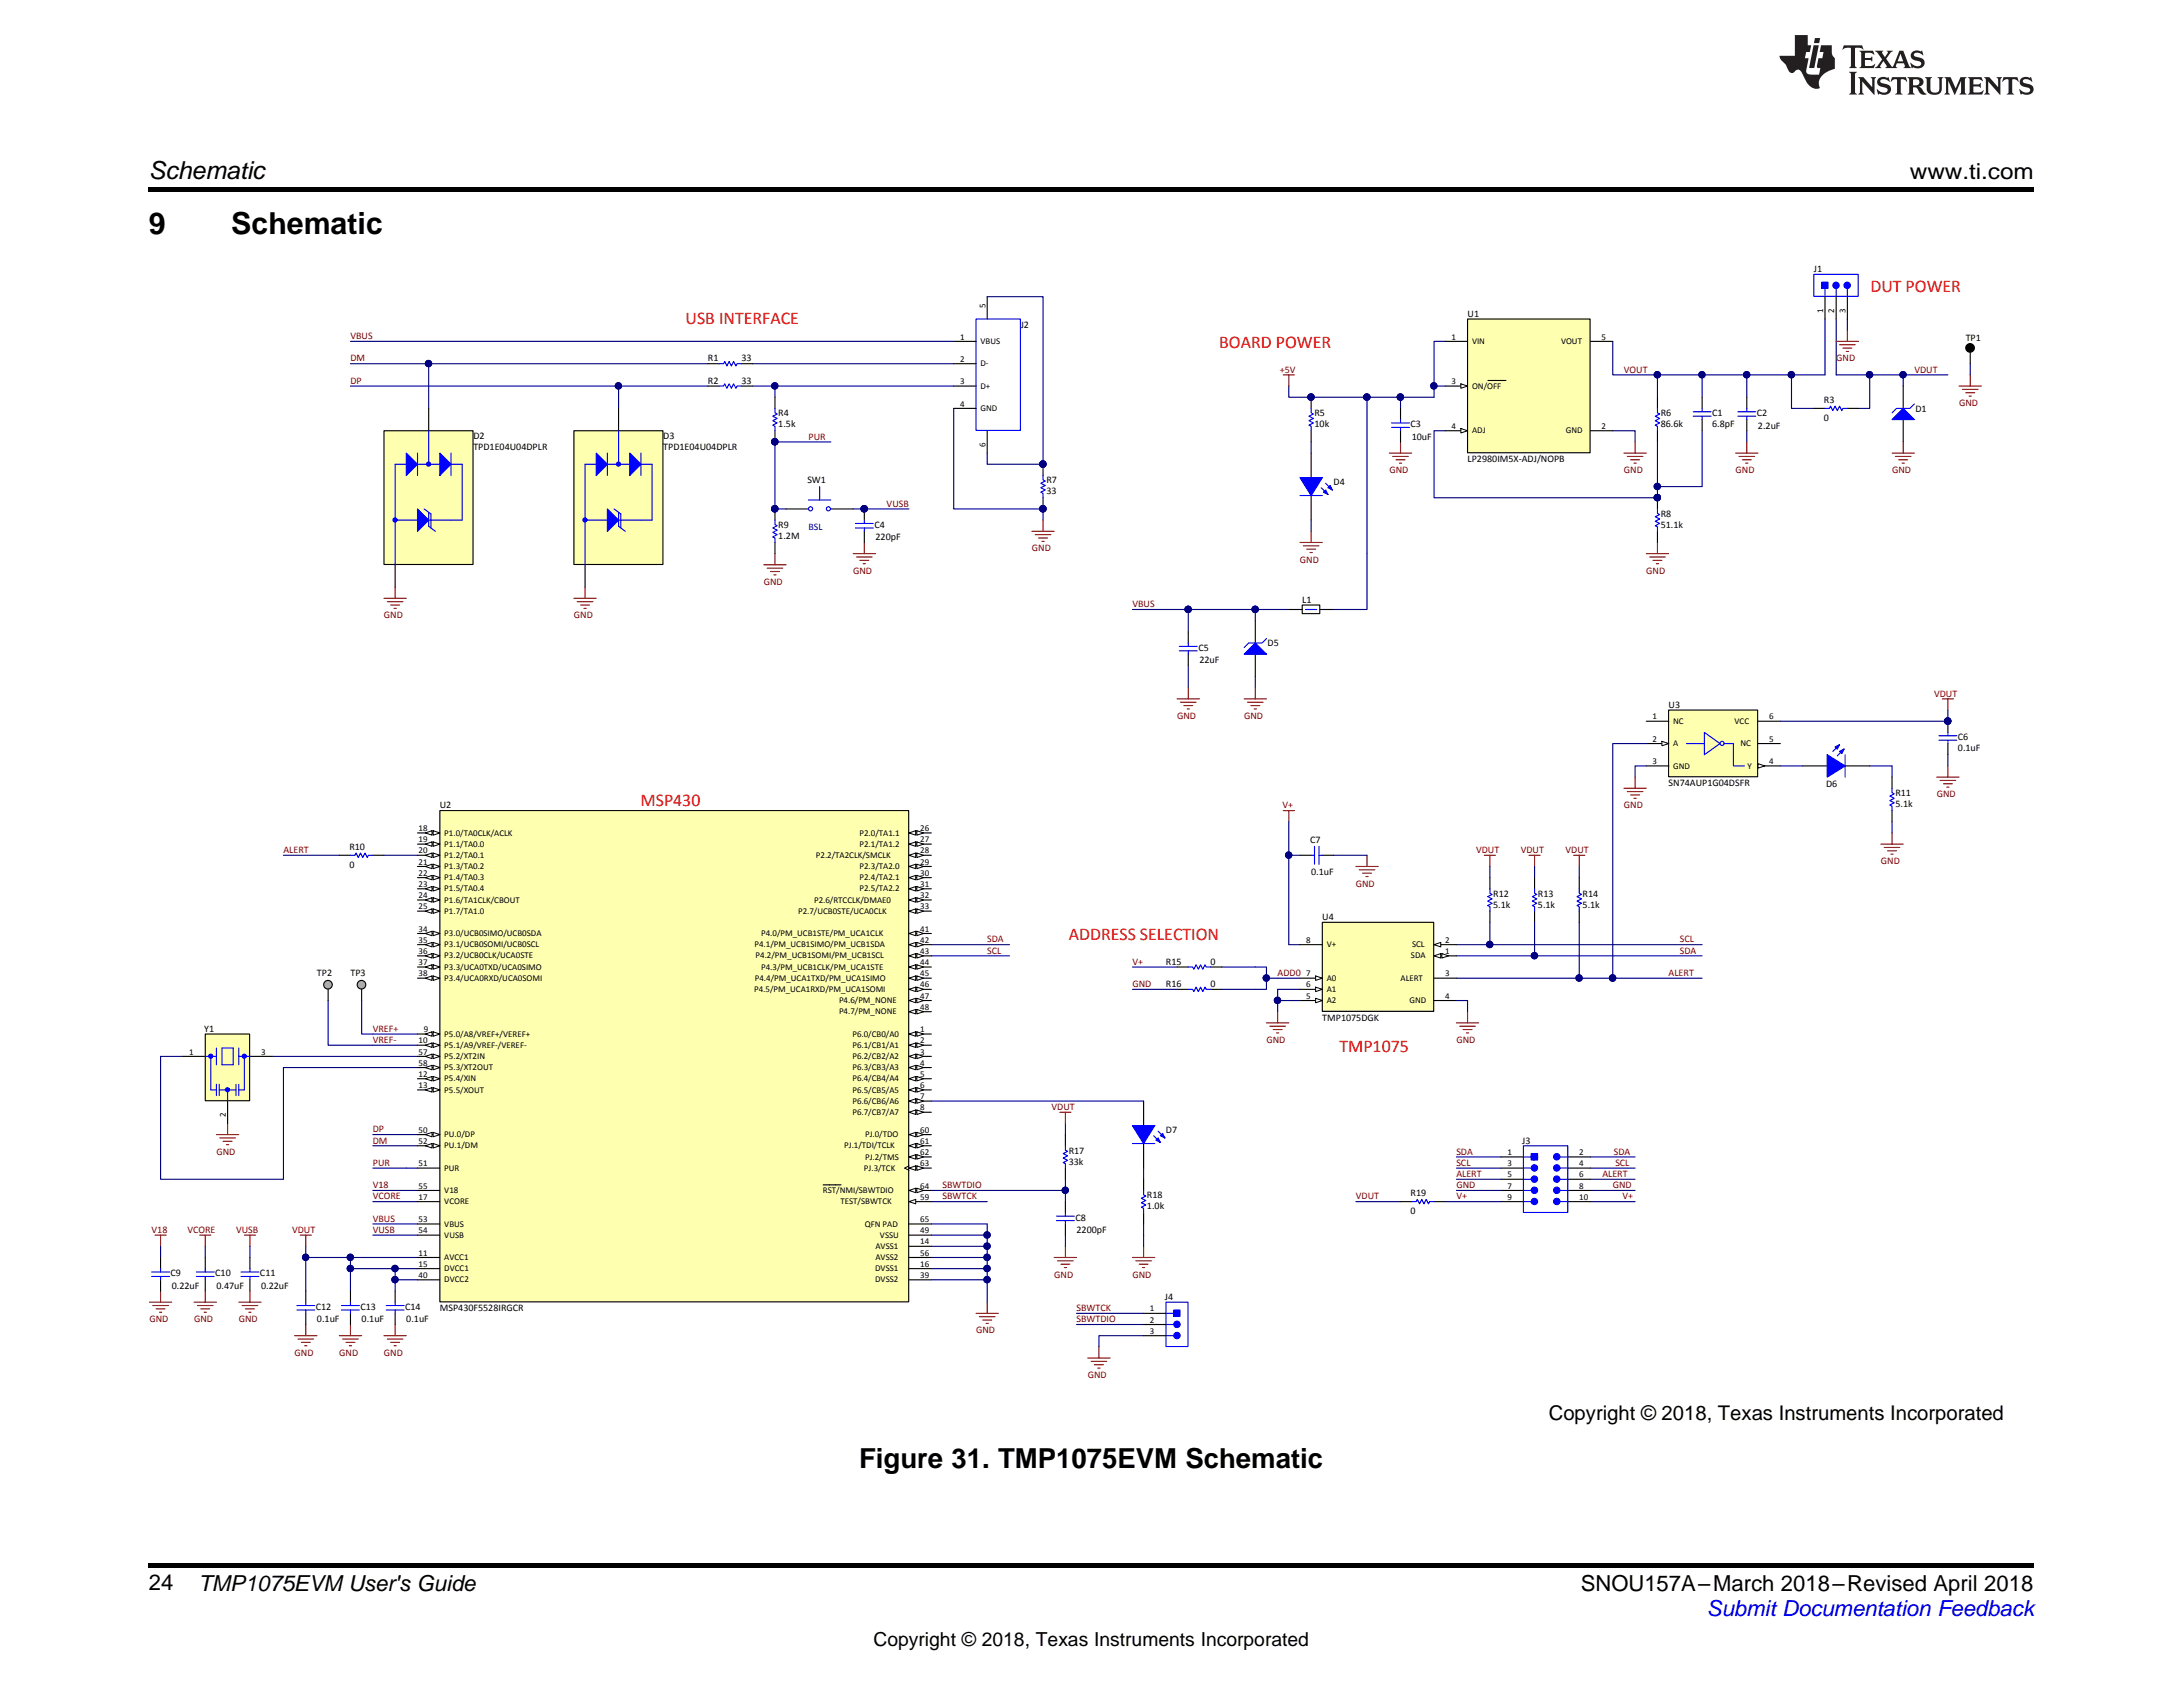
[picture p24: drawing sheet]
<svg xmlns="http://www.w3.org/2000/svg" width="279mm" height="216mm" viewBox="0 0 279 216" stroke-linecap="round" stroke-linejoin="round" font-family="sans-serif">
<defs><g id="words">
<g font-size="3.9">
<text x="19" y="30">9</text>
<text x="29.6" y="30">Schematic</text>
</g>
<text font-size="3.5" x="110" y="187.9">Figure 31. TMP1075EVM Schematic</text>
<text font-size="3.2" x="19" y="23">Schematic</text>
<g font-size="2.8">
<text x="244.4" y="23">www.ti.com</text>
<text x="19" y="203.5">24</text>
<text x="25.4" y="203.6">TMP1075EVM User's Guide</text>
<text x="202.3" y="203.6">SNOU157A–March 2018–Revised April 2018</text>
</g>
<text font-size="2.8" fill="#00f" x="218.5" y="206.9">Submit Documentation Feedback</text>
<text font-size="2.6" x="198.2" y="181.7">Copyright © 2018, Texas Instruments Incorporated</text>
<text font-size="2.5" x="111.8" y="210.7">Copyright © 2018, Texas Instruments Incorporated</text>
<g font-size="2.3" fill="#f00">
<text x="87.7" y="41.5">USB INTERFACE</text>
<text x="239.4" y="37.3">DUT POWER</text>
<text x="156" y="44.5">BOARD POWER</text>
<text x="82" y="103.1">MSP430</text>
<text x="136.8" y="120.3">ADDRESS SELECTION</text>
<text x="171.4" y="134.6">TMP1075</text>
</g>
<g font-size="1.3">
<text x="232.2" y="34.8">J1</text>
<text x="130.6" y="42">J2</text>
<text x="187.8" y="40.5">U1</text>
<text x="90.6" y="46.3">R1</text>
<text x="94.9" y="46.3">33</text>
<text x="251.6" y="43.7">TP1</text>
<text x="90.6" y="49.1">R2</text>
<text x="94.9" y="49.1">33</text>
<text x="99.6" y="53.3">R4</text>
<text x="168.2" y="53.3">R5</text>
<text x="212.6" y="53.3">R6</text>
<text x="219.1" y="53.3">C1</text>
<text x="224.9" y="53.3">C2</text>
<text x="233.4" y="53.8">0</text>
<text x="233.4" y="51.6">R3</text>
<text x="245.2" y="52.7">D1</text>
<text x="60.6" y="57.6">TPD1E04U04DPLR</text>
<text x="60.6" y="56.1">D2</text>
<text x="84.9" y="57.6">TPD1E04U04DPLR</text>
<text x="84.9" y="56.1">D3</text>
<text x="99.6" y="54.7">1.5k</text>
<text x="168.2" y="54.7">10k</text>
<text x="180.5" y="54.7">C3</text>
<text x="180.7" y="56.3">10uF</text>
<text x="187.8" y="59.1">LP2980IM5X-ADJ/NOPB</text>
<text x="212.6" y="54.7">86.6k</text>
<text x="219.1" y="54.7">6.8pF</text>
<text x="225" y="54.8">2.2uF</text>
<text x="103.3" y="61.8">SW1</text>
<text x="133.9" y="63.3">33</text>
<text x="133.9" y="61.8">R7</text>
<text x="170.7" y="62.1">D4</text>
<text x="99.6" y="69">1.2M</text>
<text x="99.6" y="67.6">R9</text>
<text x="111.9" y="67.6">C4</text>
<text x="112.1" y="69.1">220pF</text>
<text x="212.6" y="67.6">51.1k</text>
<text x="212.6" y="66.1">R8</text>
<text x="166.7" y="77.1">L1</text>
<text x="153.4" y="83.3">C5</text>
<text x="162.2" y="82.7">D5</text>
<text x="153.5" y="84.9">22uF</text>
<text x="213.6" y="90.6">U3</text>
<text x="250.6" y="94.7">C6</text>
<text x="213.6" y="100.6">SN74AUP1G04DSFR</text>
<text x="233.7" y="100.7">D6</text>
<text x="242.6" y="101.9">R11</text>
<text x="250.6" y="96.2">0.1uF</text>
<text x="56.3" y="103.5">U2</text>
<text x="167.7" y="107.9">C7</text>
<text x="242.6" y="103.3">5.1k</text>
<text x="44.7" y="111">0</text>
<text x="44.7" y="108.7">R10</text>
<text x="167.8" y="112">0.1uF</text>
<text x="169.2" y="117.8">U4</text>
<text x="191.1" y="116.2">5.1k</text>
<text x="191.1" y="114.7">R12</text>
<text x="196.8" y="116.2">5.1k</text>
<text x="196.8" y="114.7">R13</text>
<text x="202.6" y="116.2">5.1k</text>
<text x="202.6" y="114.7">R14</text>
<text x="40.6" y="124.9">TP2</text>
<text x="44.9" y="124.9">TP3</text>
<text x="149.2" y="123.5">R15</text>
<text x="154.9" y="123.5">0</text>
<text x="149.2" y="126.3">R16</text>
<text x="154.9" y="126.3">0</text>
<text x="169.2" y="130.6">TMP1075DGK</text>
<text x="26.1" y="132.1">Y1</text>
<text x="136.8" y="149.1">33k</text>
<text x="136.8" y="147.6">R17</text>
<text x="149.2" y="145.1">D7</text>
<text x="194.8" y="146.3">J3</text>
<text x="146.8" y="154.8">1.0k</text>
<text x="146.8" y="153.4">R18</text>
<text x="180.5" y="155.4">0</text>
<text x="180.5" y="153.1">R19</text>
<text x="137.6" y="156.2">C8</text>
<text x="137.8" y="157.8">2200pF</text>
<text x="21.8" y="163.4">C9</text>
<text x="22" y="164.9">0.22uF</text>
<text x="27.6" y="163.4">C10</text>
<text x="27.7" y="164.9">0.47uF</text>
<text x="33.3" y="163.4">C11</text>
<text x="33.4" y="164.9">0.22uF</text>
<text x="40.4" y="167.7">C12</text>
<text x="46.1" y="167.7">C13</text>
<text x="51.9" y="167.7">C14</text>
<text x="56.3" y="167.8">MSP430F5528IRGCR</text>
<text x="149.1" y="166.4">J4</text>
<text x="40.6" y="169.2">0.1uF</text>
<text x="46.3" y="169.2">0.1uF</text>
<text x="52" y="169.2">0.1uF</text>
</g>
<g font-size="1.3" fill="#800000">
<text x="44.9" y="43.4">VBUS</text>
<text x="44.9" y="46.3">DM</text>
<text x="163.8" y="47.7">+5V</text>
<text x="207.8" y="47.7">VOUT</text>
<text x="235" y="46.3">GND</text>
<text x="245" y="47.7">VDUT</text>
<text x="44.9" y="49.1">DP</text>
<text x="250.7" y="52">GND</text>
<text x="103.5" y="56.3">PUR</text>
<text x="113.5" y="64.8">VUSB</text>
<text x="177.8" y="60.6">GND</text>
<text x="207.8" y="60.6">GND</text>
<text x="222.1" y="60.6">GND</text>
<text x="242.2" y="60.6">GND</text>
<text x="132.1" y="70.6">GND</text>
<text x="166.4" y="72">GND</text>
<text x="97.8" y="74.9">GND</text>
<text x="109.2" y="73.4">GND</text>
<text x="144.9" y="77.7">VBUS</text>
<text x="210.7" y="73.4">GND</text>
<text x="49.1" y="79.1">GND</text>
<text x="73.5" y="79.1">GND</text>
<text x="247.5" y="89.2">VDUT</text>
<text x="150.7" y="92">GND</text>
<text x="159.2" y="92">GND</text>
<text x="164.1" y="103.5">V+</text>
<text x="207.8" y="103.5">GND</text>
<text x="247.9" y="102">GND</text>
<text x="36.3" y="109.2">ALERT</text>
<text x="173.5" y="113.5">GND</text>
<text x="188.9" y="109.2">VDUT</text>
<text x="194.6" y="109.2">VDUT</text>
<text x="200.4" y="109.2">VDUT</text>
<text x="240.7" y="110.6">GND</text>
<text x="126.4" y="122">SCL</text>
<text x="126.4" y="120.6">SDA</text>
<text x="144.9" y="123.5">V+</text>
<text x="163.5" y="124.9">ADD0</text>
<text x="213.6" y="124.9">ALERT</text>
<text x="215" y="122">SDA</text>
<text x="215" y="120.6">SCL</text>
<text x="144.9" y="126.3">GND</text>
<text x="47.7" y="132.1">VREF+</text>
<text x="47.7" y="133.5">VREF-</text>
<text x="162.1" y="133.5">GND</text>
<text x="186.4" y="133.5">GND</text>
<text x="134.6" y="142.1">VDUT</text>
<text x="27.7" y="147.8">GND</text>
<text x="47.7" y="149.2">PUR</text>
<text x="47.7" y="144.9">DP</text>
<text x="47.7" y="146.3">DM</text>
<text x="186.4" y="147.8">SDA</text>
<text x="186.4" y="149.2">SCL</text>
<text x="206.6" y="147.8">SDA</text>
<text x="206.7" y="149.2">SCL</text>
<text x="47.7" y="153.5">VCORE</text>
<text x="47.7" y="152.1">V18</text>
<text x="120.6" y="152.1">SBWTDIO</text>
<text x="120.6" y="153.5">SBWTCK</text>
<text x="173.5" y="153.5">VDUT</text>
<text x="186.4" y="153.5">V+</text>
<text x="186.4" y="152.1">GND</text>
<text x="186.4" y="150.6">ALERT</text>
<text x="205.1" y="150.6">ALERT</text>
<text x="206.4" y="152.1">GND</text>
<text x="207.7" y="153.5">V+</text>
<text x="19.4" y="157.8">V18</text>
<text x="24" y="157.8">VCORE</text>
<text x="30.2" y="157.8">VUSB</text>
<text x="37.4" y="157.8">VDUT</text>
<text x="47.7" y="156.4">VBUS</text>
<text x="47.7" y="157.8">VUSB</text>
<text x="134.9" y="163.5">GND</text>
<text x="137.8" y="167.8">SBWTCK</text>
<text x="144.9" y="163.5">GND</text>
<text x="19.1" y="169.2">GND</text>
<text x="24.8" y="169.2">GND</text>
<text x="30.6" y="169.2">GND</text>
<text x="37.7" y="173.5">GND</text>
<text x="43.4" y="173.5">GND</text>
<text x="49.1" y="173.5">GND</text>
<text x="124.9" y="170.7">GND</text>
<text x="137.8" y="169.2">SBWTDIO</text>
<text x="139.2" y="176.4">GND</text>
</g>
<text font-size="1.3" fill="#000080" x="103.5" y="67.8">BSL</text>
<g font-size="1.1">
<text x="126.1" y="39.4" transform="rotate(-90 126.1 39.4)">5</text>
<text x="233.3" y="40" transform="rotate(-90 233.3 40)">1</text>
<text x="234.8" y="40" transform="rotate(-90 234.8 40)">2</text>
<text x="236.2" y="40" transform="rotate(-90 236.2 40)">3</text>
<text x="122.9" y="43.4">1</text>
<text x="122.9" y="46.3">2</text>
<text x="125.5" y="44">VBUS</text>
<text x="125.5" y="46.9">D-</text>
<text x="185.8" y="43.4">1</text>
<text x="188.4" y="44">VIN</text>
<text x="199.8" y="44">VOUT</text>
<text x="205" y="43.4">5</text>
<text x="122.9" y="49.2">3</text>
<text x="122.9" y="52">4</text>
<text x="125.5" y="49.7">D+</text>
<text x="125.5" y="52.6">GND</text>
<text x="185.8" y="49.2">3</text>
<text x="188.4" y="49.7">ON/OFF</text>
<text x="126.1" y="57.2" transform="rotate(-90 126.1 57.2)">6</text>
<text x="185.8" y="54.9">4</text>
<text x="188.4" y="55.5">ADJ</text>
<text x="200.4" y="55.5">GND</text>
<text x="205" y="54.9">2</text>
<text x="211.5" y="92.1">1</text>
<text x="211.5" y="94.9">2</text>
<text x="214.1" y="92.6">NC</text>
<text x="214.1" y="95.5">A</text>
<text x="222" y="92.6">VCC</text>
<text x="222.8" y="95.5">NC</text>
<text x="226.4" y="92.1">6</text>
<text x="226.4" y="94.9">5</text>
<text x="211.5" y="97.8">3</text>
<text x="214.1" y="98.4">GND</text>
<text x="223.7" y="98.4">Y</text>
<text x="226.4" y="97.8">4</text>
<text x="53.6" y="106.4">18</text>
<text x="53.6" y="107.8">19</text>
<text x="56.9" y="106.9">P1.0/TA0CLK/ACLK</text>
<text x="110" y="106.9">P2.0/TA1.1</text>
<text x="117.8" y="106.4">26</text>
<text x="117.8" y="107.8">27</text>
<text x="53.6" y="109.2">20</text>
<text x="53.6" y="110.6">21</text>
<text x="53.6" y="112.1">22</text>
<text x="53.6" y="113.5">23</text>
<text x="56.9" y="108.4">P1.1/TA0.0</text>
<text x="56.9" y="109.8">P1.2/TA0.1</text>
<text x="56.9" y="111.2">P1.3/TA0.2</text>
<text x="56.9" y="112.7">P1.4/TA0.3</text>
<text x="104.4" y="109.8">P2.2/TA2CLK/SMCLK</text>
<text x="110" y="108.4">P2.1/TA1.2</text>
<text x="110" y="111.2">P2.3/TA2.0</text>
<text x="110" y="112.7">P2.4/TA2.1</text>
<text x="117.8" y="109.2">28</text>
<text x="117.8" y="110.6">29</text>
<text x="117.8" y="112.1">30</text>
<text x="117.8" y="113.5">31</text>
<text x="53.6" y="114.9">24</text>
<text x="53.6" y="116.4">25</text>
<text x="53.6" y="119.2">34</text>
<text x="56.9" y="114.1">P1.5/TA0.4</text>
<text x="56.9" y="115.5">P1.6/TA1CLK/CBOUT</text>
<text x="56.9" y="116.9">P1.7/TA1.0</text>
<text x="56.9" y="119.8">P3.0/UCB0SIMO/UCB0SDA</text>
<text x="97.4" y="119.8">P4.0/PM_UCB1STE/PM_UCA1CLK</text>
<text x="102.1" y="116.9">P2.7/UCB0STE/UCA0CLK</text>
<text x="104.2" y="115.5">P2.6/RTCCLK/DMAE0</text>
<text x="110" y="114.1">P2.5/TA2.2</text>
<text x="117.8" y="116.4">33</text>
<text x="117.8" y="114.9">32</text>
<text x="117.8" y="119.2">41</text>
<text x="53.6" y="120.7">35</text>
<text x="53.6" y="122.1">36</text>
<text x="53.6" y="123.5">37</text>
<text x="53.6" y="124.9">38</text>
<text x="56.9" y="121.2">P3.1/UCB0SOMI/UCB0SCL</text>
<text x="56.9" y="122.7">P3.2/UCB0CLK/UCA0STE</text>
<text x="56.9" y="124.1">P3.3/UCA0TXD/UCA0SIMO</text>
<text x="56.9" y="125.5">P3.4/UCA0RXD/UCA0SOMI</text>
<text x="96.6" y="121.2">P4.1/PM_UCB1SIMO/PM_UCB1SDA</text>
<text x="96.6" y="125.5">P4.4/PM_UCA1TXD/PM_UCA1SIMO</text>
<text x="96.7" y="122.7">P4.2/PM_UCB1SOMI/PM_UCB1SCL</text>
<text x="97.4" y="124.1">P4.3/PM_UCB1CLK/PM_UCA1STE</text>
<text x="117.8" y="120.7">42</text>
<text x="117.8" y="122.1">43</text>
<text x="117.8" y="124.9">45</text>
<text x="117.8" y="123.5">44</text>
<text x="167.2" y="124.9">7</text>
<text x="167.2" y="120.7">8</text>
<text x="169.8" y="125.5">A0</text>
<text x="169.8" y="121.2">V+</text>
<text x="179.3" y="125.5">ALERT</text>
<text x="180.6" y="122.7">SDA</text>
<text x="180.7" y="121.2">SCL</text>
<text x="185" y="122.1">1</text>
<text x="185" y="120.7">2</text>
<text x="185" y="124.9">3</text>
<text x="96.5" y="126.9">P4.5/PM_UCA1RXD/PM_UCA1SOMI</text>
<text x="107.4" y="128.4">P4.6/PM_NONE</text>
<text x="107.4" y="129.8">P4.7/PM_NONE</text>
<text x="117.8" y="126.4">46</text>
<text x="117.8" y="127.8">47</text>
<text x="117.8" y="129.2">48</text>
<text x="167.2" y="127.8">5</text>
<text x="167.2" y="126.4">6</text>
<text x="169.8" y="128.4">A2</text>
<text x="169.8" y="126.9">A1</text>
<text x="180.4" y="128.4">GND</text>
<text x="185" y="127.8">4</text>
<text x="24.2" y="135">1</text>
<text x="33.4" y="135">3</text>
<text x="53.6" y="133.5">10</text>
<text x="53.6" y="137.8">12</text>
<text x="53.6" y="135">57</text>
<text x="53.6" y="136.4">58</text>
<text x="54.2" y="132.1">9</text>
<text x="56.9" y="132.7">P5.0/A8/VREF+/VEREF+</text>
<text x="56.9" y="134.1">P5.1/A9/VREF-/VEREF-</text>
<text x="56.9" y="135.5">P5.2/XT2IN</text>
<text x="56.9" y="137">P5.3/XT2OUT</text>
<text x="109.1" y="132.7">P6.0/CB0/A0</text>
<text x="109.1" y="134.1">P6.1/CB1/A1</text>
<text x="109.1" y="135.5">P6.2/CB2/A2</text>
<text x="109.1" y="137">P6.3/CB3/A3</text>
<text x="117.8" y="132.1">1</text>
<text x="117.8" y="133.5">2</text>
<text x="117.8" y="135">3</text>
<text x="117.8" y="136.4">4</text>
<text x="117.8" y="137.8">5</text>
<text x="28.9" y="143" transform="rotate(-90 28.9 143)">2</text>
<text x="53.6" y="139.2">13</text>
<text x="56.9" y="138.4">P5.4/XIN</text>
<text x="56.9" y="139.8">P5.5/XOUT</text>
<text x="109.1" y="138.4">P6.4/CB4/A4</text>
<text x="109.1" y="139.8">P6.5/CB5/A5</text>
<text x="109.1" y="141.2">P6.6/CB6/A6</text>
<text x="109.1" y="142.7">P6.7/CB7/A7</text>
<text x="117.8" y="139.2">6</text>
<text x="117.8" y="140.7">7</text>
<text x="117.8" y="142.1">8</text>
<text x="53.6" y="145">50</text>
<text x="53.6" y="149.3">51</text>
<text x="53.6" y="146.4">52</text>
<text x="56.9" y="145.5">PU.0/DP</text>
<text x="56.9" y="149.8">PUR</text>
<text x="56.9" y="147">PU.1/DM</text>
<text x="108.1" y="147">PJ.1/TDI/TCLK</text>
<text x="110.6" y="149.8">PJ.3/TCK</text>
<text x="110.7" y="145.5">PJ.0/TDO</text>
<text x="110.7" y="148.4">PJ.2/TMS</text>
<text x="117.8" y="146.4">61</text>
<text x="117.8" y="145">60</text>
<text x="117.8" y="147.8">62</text>
<text x="117.8" y="149.3">63</text>
<text x="192.9" y="147.8">1</text>
<text x="192.9" y="149.3">3</text>
<text x="202.1" y="147.8">2</text>
<text x="202.1" y="149.3">4</text>
<text x="53.6" y="153.5">17</text>
<text x="53.6" y="152.1">55</text>
<text x="56.9" y="154.1">VCORE</text>
<text x="56.9" y="152.7">V18</text>
<text x="105.3" y="152.7">RST/NMI/SBWTDIO</text>
<text x="107.6" y="154.1">TEST/SBWTCK</text>
<text x="117.8" y="153.5">59</text>
<text x="117.8" y="152.1">64</text>
<text x="192.9" y="150.7">5</text>
<text x="192.9" y="152.1">7</text>
<text x="192.9" y="153.5">9</text>
<text x="202.1" y="150.7">6</text>
<text x="202.1" y="152.1">8</text>
<text x="202.1" y="153.5">10</text>
<text x="53.6" y="160.7">11</text>
<text x="53.6" y="156.4">53</text>
<text x="53.6" y="157.8">54</text>
<text x="56.9" y="161.3">AVCC1</text>
<text x="56.9" y="157">VBUS</text>
<text x="56.9" y="158.4">VUSB</text>
<text x="110.7" y="157">QFN PAD</text>
<text x="112.1" y="159.8">AVSS1</text>
<text x="112.1" y="161.3">AVSS2</text>
<text x="112.6" y="158.4">VSSU</text>
<text x="117.8" y="159.3">14</text>
<text x="117.8" y="160.7">56</text>
<text x="117.8" y="157.8">49</text>
<text x="117.8" y="156.4">65</text>
<text x="53.6" y="162.1">15</text>
<text x="53.6" y="163.6">40</text>
<text x="56.9" y="162.7">DVCC1</text>
<text x="56.9" y="164.1">DVCC2</text>
<text x="112" y="162.7">DVSS1</text>
<text x="112" y="164.1">DVSS2</text>
<text x="117.8" y="162.1">16</text>
<text x="117.8" y="163.6">39</text>
<text x="147.2" y="167.8">1</text>
<text x="147.2" y="169.3">2</text>
<text x="147.2" y="170.7">3</text>
</g>
</g></defs>
<path d="M19 200h241.3v.6h-241.3z" fill="#000"/>
<path d="M144.9 78h7.2M42 128v5.8h11.4M46.3 128v4.3h7.1M47.7 149.5h4.3" fill="none" stroke="#000080" stroke-width=".14"/>
<path d="M162.1 130.9h2.9M162.5 131.3h2M163 131.8h1.1M163.4 132.2h.3M163.5 129.5v1.4" fill="none" stroke="#800000" stroke-width=".14"/>
<circle cx="152.1" cy="78" r=".41" fill="#000080"/>
<circle cx="152.1" cy="78" r=".41" fill="none" stroke="#000080" stroke-width=".13"/>
<path d="M160.7 78h4.3" fill="none" stroke="#000080" stroke-width=".14"/>
<circle cx="160.6" cy="78" r=".41" fill="#000080"/>
<circle cx="160.6" cy="78" r=".41" fill="none" stroke="#000080" stroke-width=".13"/>
<path d="M160.7 78v1.4" fill="none" stroke="#000080" stroke-width=".14"/>
<circle cx="160.6" cy="78" r=".41" fill="#000080"/>
<circle cx="160.6" cy="78" r=".41" fill="none" stroke="#000080" stroke-width=".13"/>
<path d="M152.1 78v2.9M160.7 86.6v1.4" fill="none" stroke="#000080" stroke-width=".14"/>
<circle cx="152.1" cy="78" r=".41" fill="#000080"/>
<circle cx="152.1" cy="78" r=".41" fill="none" stroke="#000080" stroke-width=".13"/>
<path d="M152.1 78h8.6" fill="none" stroke="#000080" stroke-width=".14"/>
<circle cx="152.1" cy="78" r=".41" fill="#000080"/>
<circle cx="152.1" cy="78" r=".41" fill="none" stroke="#000080" stroke-width=".13"/>
<circle cx="160.6" cy="78" r=".41" fill="#000080"/>
<circle cx="160.6" cy="78" r=".41" fill="none" stroke="#000080" stroke-width=".13"/>
<path d="M44.9 46.5h45.7M152.1 85.2v2.8" fill="none" stroke="#000080" stroke-width=".14"/>
<path d="M150.7 89.4h2.8M151.1 89.9h2M151.5 90.3h1.2M151.9 90.7h.3M152.1 88v1.4M159.2 89.4h2.9M159.7 89.9h2M160.1 90.3h1.1M160.5 90.7h.3M160.7 88v1.4" fill="none" stroke="#800000" stroke-width=".14"/>
<circle cx="54.8" cy="46.5" r=".41" fill="#000080"/>
<circle cx="54.8" cy="46.5" r=".41" fill="none" stroke="#000080" stroke-width=".13"/>
<path d="M44.9 49.4h45.7" fill="none" stroke="#000080" stroke-width=".14"/>
<circle cx="79.1" cy="49.4" r=".41" fill="#000080"/>
<circle cx="79.1" cy="49.4" r=".41" fill="none" stroke="#000080" stroke-width=".13"/>
<path d="M99.2 56.6h7.1" fill="none" stroke="#000080" stroke-width=".14"/>
<circle cx="99.2" cy="56.5" r=".41" fill="#000080"/>
<circle cx="99.2" cy="56.5" r=".41" fill="none" stroke="#000080" stroke-width=".13"/>
<path d="M110.6 65.1h5.7" fill="none" stroke="#000080" stroke-width=".14"/>
<circle cx="110.6" cy="65.1" r=".41" fill="#000080"/>
<circle cx="110.6" cy="65.1" r=".41" fill="none" stroke="#000080" stroke-width=".13"/>
<path d="M87.7 39.4h20v2.8h-20z" fill-rule="evenodd" fill="#fff"/>
<path d="M87.7 39.4h20v2.8h-20z" fill="none" stroke="#fff" stroke-width=".13"/>
<path d="M99.2 49.4v1.4" fill="none" stroke="#000080" stroke-width=".14"/>
<circle cx="99.2" cy="49.4" r=".41" fill="#000080"/>
<circle cx="99.2" cy="49.4" r=".41" fill="none" stroke="#000080" stroke-width=".13"/>
<path d="M44.9 43.7h77.2M99.2 65.1h1.4" fill="none" stroke="#000080" stroke-width=".14"/>
<circle cx="99.2" cy="65.1" r=".41" fill="#000080"/>
<circle cx="99.2" cy="65.1" r=".41" fill="none" stroke="#000080" stroke-width=".13"/>
<path d="M109.2 65.1h1.4" fill="none" stroke="#000080" stroke-width=".14"/>
<circle cx="110.6" cy="65.1" r=".41" fill="#000080"/>
<circle cx="110.6" cy="65.1" r=".41" fill="none" stroke="#000080" stroke-width=".13"/>
<path d="M96.3 46.5h25.8M96.3 49.4h25.8" fill="none" stroke="#000080" stroke-width=".14"/>
<circle cx="99.2" cy="49.4" r=".41" fill="#000080"/>
<circle cx="99.2" cy="49.4" r=".41" fill="none" stroke="#000080" stroke-width=".13"/>
<path d="M99.2 56.6v8.5" fill="none" stroke="#000080" stroke-width=".14"/>
<circle cx="99.2" cy="65.1" r=".41" fill="#000080"/>
<circle cx="99.2" cy="65.1" r=".41" fill="none" stroke="#000080" stroke-width=".13"/>
<circle cx="99.2" cy="56.5" r=".41" fill="#000080"/>
<circle cx="99.2" cy="56.5" r=".41" fill="none" stroke="#000080" stroke-width=".13"/>
<path d="M126.4 38h7.1v21.4" fill="none" stroke="#000080" stroke-width=".14"/>
<circle cx="133.5" cy="59.4" r=".41" fill="#000080"/>
<circle cx="133.5" cy="59.4" r=".41" fill="none" stroke="#000080" stroke-width=".13"/>
<path d="M126.4 58v1.4h7.1" fill="none" stroke="#000080" stroke-width=".14"/>
<circle cx="133.5" cy="59.4" r=".41" fill="#000080"/>
<circle cx="133.5" cy="59.4" r=".41" fill="none" stroke="#000080" stroke-width=".13"/>
<path d="M109.2 70.9h2.9M109.6 71.3h2M110.1 71.7h1.1M110.5 72.1h.3M110.6 69.4v1.5M132.1 68h2.8M132.5 68.4h2M132.9 68.9h1.2M133.4 69.3h.2M133.5 66.6v1.4" fill="none" stroke="#800000" stroke-width=".14"/>
<path d="M165 49.4v1.4h10" fill="none" stroke="#000080" stroke-width=".14"/>
<circle cx="174.9" cy="50.8" r=".41" fill="#000080"/>
<circle cx="174.9" cy="50.8" r=".41" fill="none" stroke="#000080" stroke-width=".13"/>
<circle cx="167.8" cy="50.8" r=".41" fill="#000080"/>
<circle cx="167.8" cy="50.8" r=".41" fill="none" stroke="#000080" stroke-width=".13"/>
<path d="M179.3 50.8v1.5M206.4 55.1h2.9v1.5M223.6 55.1v1.5" fill="none" stroke="#000080" stroke-width=".14"/>
<circle cx="179.2" cy="50.8" r=".41" fill="#000080"/>
<circle cx="179.2" cy="50.8" r=".41" fill="none" stroke="#000080" stroke-width=".13"/>
<path d="M185 43.7h-1.5v7.1" fill="none" stroke="#000080" stroke-width=".14"/>
<circle cx="183.5" cy="49.4" r=".41" fill="#000080"/>
<circle cx="183.5" cy="49.4" r=".41" fill="none" stroke="#000080" stroke-width=".13"/>
<path d="M164.2 48h1.5M165 48v1.4" fill="none" stroke="#800000" stroke-width=".14"/>
<path d="M175 50.8v20.1" fill="none" stroke="#000080" stroke-width=".14"/>
<circle cx="174.9" cy="50.8" r=".41" fill="#000080"/>
<circle cx="174.9" cy="50.8" r=".41" fill="none" stroke="#000080" stroke-width=".13"/>
<g fill="none" stroke="#800000" stroke-width=".14">
<path d="M177.8 58h2.9M178.3 58.4h2M178.7 58.8h1.1M179.1 59.3h.3M179.3 56.6v1.4M207.8 58h2.9M208.3 58.4h2M208.7 58.8h1.1M209.1 59.3h.3M209.3 56.6v1.4M222.1 58h2.9M222.6 58.4h2"/>
<path d="M223 58.8h1.1M223.4 59.3h.3M223.6 56.6v1.4M210.7 70.9h2.9M211.1 71.3h2M211.6 71.7h1.1M212 72.1h.3M212.1 69.4v1.5M19.8 158.1h1.5M20.6 158.1v1.4M25.6 158.1h1.4M26.3 158.1v1.4"/>
<path d="M27.7 145.2h2.9M28.1 145.6h2M28.6 146.1h1.1M29 146.5h.3M29.1 143.8v1.4M31.3 158.1h1.4M32 158.1v1.4M19.1 166.7h2.9M19.6 167.1h2M20 167.5h1.1M20.4 167.9h.3M20.6 165.2v1.5"/>
<path d="M24.8 166.7h2.9M25.3 167.1h2M25.7 167.5h1.1M26.1 167.9h.3M26.3 165.2v1.5M30.6 166.7h2.8M31 167.1h2M31.4 167.5h1.2M31.8 167.9h.3M32 165.2v1.5"/>
</g>
<path d="M206.4 43.7v4.3h27.2M34.8 135.2h18.6" fill="none" stroke="#000080" stroke-width=".14"/>
<circle cx="212.1" cy="48" r=".41" fill="#000080"/>
<circle cx="212.1" cy="48" r=".41" fill="none" stroke="#000080" stroke-width=".13"/>
<circle cx="217.8" cy="48" r=".41" fill="#000080"/>
<circle cx="217.8" cy="48" r=".41" fill="none" stroke="#000080" stroke-width=".13"/>
<circle cx="223.6" cy="48" r=".41" fill="#000080"/>
<circle cx="223.6" cy="48" r=".41" fill="none" stroke="#000080" stroke-width=".13"/>
<circle cx="229.3" cy="48" r=".41" fill="#000080"/>
<circle cx="229.3" cy="48" r=".41" fill="none" stroke="#000080" stroke-width=".13"/>
<g fill="none" stroke="#800000" stroke-width=".14">
<path d="M97.8 72.3h2.8M98.2 72.7h2M98.6 73.1h1.2M99 73.6h.3M99.2 70.9v1.4M166.4 69.4h2.8M166.8 69.9h2M167.2 70.3h1.2M167.7 70.7h.3M167.8 68v1.4M209.3 99.5v1.4M207.8 100.9h2.9"/>
<path d="M208.3 101.3h2M208.7 101.7h1.1M209.1 102.2h.3M240.7 108h2.9M241.2 108.5h2M241.6 108.9h1.1M242 109.3h.3M242.2 106.6v1.4"/>
</g>
<g fill="none" stroke="#000080" stroke-width=".14">
<path d="M167.8 56.6v1.4M212.1 56.6v7.1M167.8 66.6v1.4M175 70.9v7.1h-4.3M239.3 98h2.9M36.3 109.5h7.1M49.1 109.5h4.3M185 153.8h7.1M186.4 148.1h5.7M186.4 152.4h5.7M186.4 149.5h5.7M186.4 150.9h5.7"/>
<path d="M203.6 153.8h5.7M203.6 148.1h5.7M203.6 152.4h5.7M203.6 149.5h5.7M203.6 150.9h5.7"/>
</g>
<circle cx="212.1" cy="63.7" r=".41" fill="#000080"/>
<circle cx="212.1" cy="63.7" r=".41" fill="none" stroke="#000080" stroke-width=".13"/>
<circle cx="212.1" cy="62.3" r=".41" fill="#000080"/>
<circle cx="212.1" cy="62.3" r=".41" fill="none" stroke="#000080" stroke-width=".13"/>
<path d="M212.1 48v2.8" fill="none" stroke="#000080" stroke-width=".14"/>
<circle cx="212.1" cy="48" r=".41" fill="#000080"/>
<circle cx="212.1" cy="48" r=".41" fill="none" stroke="#000080" stroke-width=".13"/>
<path d="M217.9 48v2.8" fill="none" stroke="#000080" stroke-width=".14"/>
<circle cx="217.8" cy="48" r=".41" fill="#000080"/>
<circle cx="217.8" cy="48" r=".41" fill="none" stroke="#000080" stroke-width=".13"/>
<path d="M223.6 48v2.8" fill="none" stroke="#000080" stroke-width=".14"/>
<circle cx="223.6" cy="48" r=".41" fill="#000080"/>
<circle cx="223.6" cy="48" r=".41" fill="none" stroke="#000080" stroke-width=".13"/>
<path d="M235 48h14.3" fill="none" stroke="#000080" stroke-width=".14"/>
<circle cx="239.3" cy="48" r=".41" fill="#000080"/>
<circle cx="239.3" cy="48" r=".41" fill="none" stroke="#000080" stroke-width=".13"/>
<circle cx="243.6" cy="48" r=".41" fill="#000080"/>
<circle cx="243.6" cy="48" r=".41" fill="none" stroke="#000080" stroke-width=".13"/>
<path d="M243.6 48v1.4M173.5 153.8h5.8" fill="none" stroke="#000080" stroke-width=".14"/>
<path d="M242.2 58h2.8M242.6 58.4h2M243 58.8h1.2M243.4 59.3h.3M243.6 56.6v1.4" fill="none" stroke="#800000" stroke-width=".14"/>
<circle cx="243.6" cy="48" r=".41" fill="#000080"/>
<circle cx="243.6" cy="48" r=".41" fill="none" stroke="#000080" stroke-width=".13"/>
<path d="M133.5 65.1v1.5" fill="none" stroke="#000080" stroke-width=".14"/>
<circle cx="133.5" cy="65.1" r=".41" fill="#000080"/>
<circle cx="133.5" cy="65.1" r=".41" fill="none" stroke="#000080" stroke-width=".13"/>
<path d="M122.1 52.3v12.8h11.4" fill="none" stroke="#000080" stroke-width=".14"/>
<circle cx="133.5" cy="65.1" r=".41" fill="#000080"/>
<circle cx="133.5" cy="65.1" r=".41" fill="none" stroke="#000080" stroke-width=".13"/>
<path d="M229.3 48v4.3h2.9" fill="none" stroke="#000080" stroke-width=".14"/>
<circle cx="229.3" cy="48" r=".41" fill="#000080"/>
<circle cx="229.3" cy="48" r=".41" fill="none" stroke="#000080" stroke-width=".13"/>
<path d="M239.3 48v4.3h-1.4" fill="none" stroke="#000080" stroke-width=".14"/>
<circle cx="239.3" cy="48" r=".41" fill="#000080"/>
<circle cx="239.3" cy="48" r=".41" fill="none" stroke="#000080" stroke-width=".13"/>
<path d="M175 50.8h4.3" fill="none" stroke="#000080" stroke-width=".14"/>
<circle cx="174.9" cy="50.8" r=".41" fill="#000080"/>
<circle cx="174.9" cy="50.8" r=".41" fill="none" stroke="#000080" stroke-width=".13"/>
<circle cx="179.2" cy="50.8" r=".41" fill="#000080"/>
<circle cx="179.2" cy="50.8" r=".41" fill="none" stroke="#000080" stroke-width=".13"/>
<path d="M179.3 50.8h4.2" fill="none" stroke="#000080" stroke-width=".14"/>
<circle cx="179.2" cy="50.8" r=".41" fill="#000080"/>
<circle cx="179.2" cy="50.8" r=".41" fill="none" stroke="#000080" stroke-width=".13"/>
<path d="M183.5 49.4h1.5" fill="none" stroke="#000080" stroke-width=".14"/>
<circle cx="183.5" cy="49.4" r=".41" fill="#000080"/>
<circle cx="183.5" cy="49.4" r=".41" fill="none" stroke="#000080" stroke-width=".13"/>
<path d="M185 55.1h-1.5v8.6h28.6" fill="none" stroke="#000080" stroke-width=".14"/>
<circle cx="212.1" cy="63.7" r=".41" fill="#000080"/>
<circle cx="212.1" cy="63.7" r=".41" fill="none" stroke="#000080" stroke-width=".13"/>
<path d="M217.9 55.1v7.2h-5.8" fill="none" stroke="#000080" stroke-width=".14"/>
<circle cx="212.1" cy="62.3" r=".41" fill="#000080"/>
<circle cx="212.1" cy="62.3" r=".41" fill="none" stroke="#000080" stroke-width=".13"/>
<path d="M23.4 135.2h-2.8v15.7h15.7v-14.3h17.1M20.6 159.5v1.4M26.3 159.5v1.4M32 159.5v1.4M39.1 159.5v5.7M47.7 158.1h5.7M47.7 145.2h5.7M47.7 146.6h5.7M47.7 153.8h5.7M47.7 152.4h4.3M47.7 156.6h5.7M52 149.5h1.4" fill="none" stroke="#000080" stroke-width=".14"/>
<path d="M37.7 170.9h2.9M38.1 171.4h2M38.6 171.8h1.1M39 172.2h.3M39.1 169.5v1.4M43.4 170.9h2.9M43.9 171.4h2M44.3 171.8h1.1M44.7 172.2h.3M44.9 169.5v1.4" fill="none" stroke="#800000" stroke-width=".14"/>
<circle cx="39.1" cy="160.9" r=".41" fill="#000080"/>
<circle cx="39.1" cy="160.9" r=".41" fill="none" stroke="#000080" stroke-width=".13"/>
<path d="M38.4 158.1h1.5M39.1 158.1v1.4M49.1 170.9h2.9M49.6 171.4h2M50 171.8h1.1M50.4 172.2h.3M50.6 169.5v1.4" fill="none" stroke="#800000" stroke-width=".14"/>
<path d="M156.4 123.8h4.3M156.4 126.6h4.3M186.4 120.9h31.5" fill="none" stroke="#000080" stroke-width=".14"/>
<circle cx="190.7" cy="120.9" r=".41" fill="#000080"/>
<circle cx="190.7" cy="120.9" r=".41" fill="none" stroke="#000080" stroke-width=".13"/>
<path d="M186.4 122.3h31.5" fill="none" stroke="#000080" stroke-width=".14"/>
<circle cx="196.4" cy="122.3" r=".41" fill="#000080"/>
<circle cx="196.4" cy="122.3" r=".41" fill="none" stroke="#000080" stroke-width=".13"/>
<path d="M186.4 125.2h20" fill="none" stroke="#000080" stroke-width=".14"/>
<circle cx="202.1" cy="125.2" r=".41" fill="#000080"/>
<circle cx="202.1" cy="125.2" r=".41" fill="none" stroke="#000080" stroke-width=".13"/>
<circle cx="206.4" cy="125.2" r=".41" fill="#000080"/>
<circle cx="206.4" cy="125.2" r=".41" fill="none" stroke="#000080" stroke-width=".13"/>
<path d="M190 109.5h1.4M190.7 109.5v1.4" fill="none" stroke="#800000" stroke-width=".14"/>
<path d="M190.7 118v2.9" fill="none" stroke="#000080" stroke-width=".14"/>
<circle cx="190.7" cy="120.9" r=".41" fill="#000080"/>
<circle cx="190.7" cy="120.9" r=".41" fill="none" stroke="#000080" stroke-width=".13"/>
<path d="M173.5 110.9h2.9M174 111.3h2M174.4 111.7h1.1M174.8 112.2h.3M175 109.5v1.4M195.7 109.5h1.4M196.4 109.5v1.4M201.4 109.5h1.4M202.1 109.5v1.4" fill="none" stroke="#800000" stroke-width=".14"/>
<path d="M166.4 109.5h-1.4v11.4M170.7 109.5h4.3M190.7 110.9v1.4M196.4 110.9v1.4M202.1 110.9v1.4" fill="none" stroke="#000080" stroke-width=".14"/>
<circle cx="164.9" cy="109.4" r=".41" fill="#000080"/>
<circle cx="164.9" cy="109.4" r=".41" fill="none" stroke="#000080" stroke-width=".13"/>
<path d="M164.2 103.7h1.5M165 103.7v1.5" fill="none" stroke="#800000" stroke-width=".14"/>
<path d="M165 105.2v4.3" fill="none" stroke="#000080" stroke-width=".14"/>
<circle cx="164.9" cy="109.4" r=".41" fill="#000080"/>
<circle cx="164.9" cy="109.4" r=".41" fill="none" stroke="#000080" stroke-width=".13"/>
<path d="M52 152.4h1.4M53.4 163.8h-2.8v1.4" fill="none" stroke="#000080" stroke-width=".14"/>
<circle cx="50.6" cy="163.8" r=".41" fill="#000080"/>
<circle cx="50.6" cy="163.8" r=".41" fill="none" stroke="#000080" stroke-width=".13"/>
<path d="M53.4 162.4h-8.5v2.8" fill="none" stroke="#000080" stroke-width=".14"/>
<circle cx="50.6" cy="162.3" r=".41" fill="#000080"/>
<circle cx="50.6" cy="162.3" r=".41" fill="none" stroke="#000080" stroke-width=".13"/>
<circle cx="44.8" cy="162.3" r=".41" fill="#000080"/>
<circle cx="44.8" cy="162.3" r=".41" fill="none" stroke="#000080" stroke-width=".13"/>
<path d="M39.1 160.9h14.3" fill="none" stroke="#000080" stroke-width=".14"/>
<circle cx="44.8" cy="160.9" r=".41" fill="#000080"/>
<circle cx="44.8" cy="160.9" r=".41" fill="none" stroke="#000080" stroke-width=".13"/>
<circle cx="39.1" cy="160.9" r=".41" fill="#000080"/>
<circle cx="39.1" cy="160.9" r=".41" fill="none" stroke="#000080" stroke-width=".13"/>
<path d="M44.9 160.9v1.5" fill="none" stroke="#000080" stroke-width=".14"/>
<circle cx="44.8" cy="162.3" r=".41" fill="#000080"/>
<circle cx="44.8" cy="162.3" r=".41" fill="none" stroke="#000080" stroke-width=".13"/>
<circle cx="44.8" cy="160.9" r=".41" fill="#000080"/>
<circle cx="44.8" cy="160.9" r=".41" fill="none" stroke="#000080" stroke-width=".13"/>
<path d="M50.6 162.4v1.4" fill="none" stroke="#000080" stroke-width=".14"/>
<circle cx="50.6" cy="163.8" r=".41" fill="#000080"/>
<circle cx="50.6" cy="163.8" r=".41" fill="none" stroke="#000080" stroke-width=".13"/>
<circle cx="50.6" cy="162.3" r=".41" fill="#000080"/>
<circle cx="50.6" cy="162.3" r=".41" fill="none" stroke="#000080" stroke-width=".13"/>
<path d="M235 43.7h2.9M235.4 44.1h2M235.9 44.5h1.1M236.3 45h.3M236.4 42.3v1.4M250.7 49.4h2.9M251.2 49.8h2M251.6 50.3h1.1M252 50.7h.3M252.2 48v1.4" fill="none" stroke="#800000" stroke-width=".14"/>
<path d="M54.9 46.5v5.8M233.6 40.8v7.2M235 40.8v7.2M236.4 40.8v1.5M252.2 46.5v1.5M144.9 123.8h5.8" fill="none" stroke="#000080" stroke-width=".14"/>
<circle cx="54.8" cy="46.5" r=".41" fill="#000080"/>
<circle cx="54.8" cy="46.5" r=".41" fill="none" stroke="#000080" stroke-width=".13"/>
<path d="M49.1 76.6h2.9M49.6 77h2M50 77.4h1.1M50.4 77.9h.3M50.6 75.1v1.5" fill="none" stroke="#800000" stroke-width=".14"/>
<path d="M79.2 49.4v2.9" fill="none" stroke="#000080" stroke-width=".14"/>
<circle cx="79.1" cy="49.4" r=".41" fill="#000080"/>
<circle cx="79.1" cy="49.4" r=".41" fill="none" stroke="#000080" stroke-width=".13"/>
<path d="M73.5 76.6h2.8M73.9 77h2M74.3 77.4h1.2M74.7 77.9h.3M74.9 75.1v1.5" fill="none" stroke="#800000" stroke-width=".14"/>
<path d="M54.9 52.3v2.8M50.6 72.3v2.8" fill="none" stroke="#000" stroke-width=".14"/>
<path d="M49.1 55.1h11.4v17.1h-11.4z" fill-rule="evenodd" fill="#ffffb0"/>
<path d="M49.1 55.1h11.4v17.1h-11.4z" fill="none" stroke="#000" stroke-width=".14"/>
<path d="M56.3 58l1.4 1.4-1.4 1.4z" fill="#00f"/>
<path d="M50.6 59.4v7.2M53.4 59.4h2.9M56.3 58l1.4 1.4-1.4 1.4zM57.7 58v2.8" fill="none" stroke="#00f" stroke-width=".14"/>
<path d="M53.4 65.1l1.5 1.5-1.5 1.4z" fill="#00f"/>
<path d="M54.9 55.1v4.3M57.7 59.4h1.5v7.2h-4.3M53.4 65.1l1.5 1.5-1.5 1.4zM53.4 66.6h-2.8v5.7M54.3 65.1l.8 .7v1.8M54.9 65.6v1.8l.8 .6" fill="none" stroke="#00f" stroke-width=".14"/>
<g fill="none" stroke="#00f" stroke-width=".43">
<circle cx="54.8" cy="59.4" r=".12"/>
<circle cx="50.6" cy="66.5" r=".12"/>
</g>
<path d="M52 58l1.4 1.4-1.4 1.4z" fill="#00f"/>
<path d="M50.6 59.4h1.4M52 58l1.4 1.4-1.4 1.4zM53.4 58v2.8" fill="none" stroke="#00f" stroke-width=".14"/>
<path d="M79.2 52.3v2.8M74.9 72.3v2.8" fill="none" stroke="#000" stroke-width=".14"/>
<path d="M73.5 55.1h11.3v17.1h-11.3z" fill-rule="evenodd" fill="#ffffb0"/>
<path d="M73.5 55.1h11.3v17.1h-11.3z" fill="none" stroke="#000" stroke-width=".14"/>
<path d="M80.6 58l1.4 1.4-1.4 1.4z" fill="#00f"/>
<path d="M74.9 59.4v7.2M77.7 59.4h2.9M80.6 58l1.4 1.4-1.4 1.4zM82 58v2.8" fill="none" stroke="#00f" stroke-width=".14"/>
<path d="M77.7 65.1l1.5 1.5-1.5 1.4z" fill="#00f"/>
<path d="M79.2 55.1v4.3M82 59.4h1.5v7.2h-4.3M77.7 65.1l1.5 1.5-1.5 1.4zM77.7 66.6h-2.8v5.7M78.6 65.1l.9 .7v1.8M79.2 65.6v1.8l.8 .6" fill="none" stroke="#00f" stroke-width=".14"/>
<g fill="none" stroke="#00f" stroke-width=".43">
<circle cx="79.1" cy="59.4" r=".12"/>
<circle cx="74.9" cy="66.5" r=".12"/>
</g>
<path d="M76.3 58l1.4 1.4-1.4 1.4z" fill="#00f"/>
<path d="M74.9 59.4h1.4M76.3 58l1.4 1.4-1.4 1.4zM77.7 58v2.8M92 46.5h.6l.2-.2 .2 .5 .3-.5 .3 .5 .3-.5 .3 .5 .1-.3h.6M92 49.4h.6l.2-.3 .2 .6 .3-.6 .3 .6 .3-.6 .3 .6 .1-.3h.6" fill="none" stroke="#00f" stroke-width=".14"/>
<path d="M90.6 46.5h1.4M90.6 49.4h1.4M94.9 46.5h1.4M94.9 49.4h1.4M133.5 59.4v1.4" fill="none" stroke="#000" stroke-width=".14"/>
<circle cx="133.5" cy="59.4" r=".41" fill="#000080"/>
<circle cx="133.5" cy="59.4" r=".41" fill="none" stroke="#000080" stroke-width=".13"/>
<path d="M133.5 63.7v1.4" fill="none" stroke="#000" stroke-width=".14"/>
<circle cx="133.5" cy="65.1" r=".41" fill="#000080"/>
<circle cx="133.5" cy="65.1" r=".41" fill="none" stroke="#000080" stroke-width=".13"/>
<path d="M133.5 60.8v.6l.3 .2-.6 .2 .6 .3-.6 .3 .6 .3-.6 .3 .3 .1v.6" fill="none" stroke="#00f" stroke-width=".14"/>
<circle cx="133.5" cy="59.4" r=".41" fill="#000080"/>
<circle cx="133.5" cy="59.4" r=".41" fill="none" stroke="#000080" stroke-width=".13"/>
<circle cx="133.5" cy="65.1" r=".41" fill="#000080"/>
<circle cx="133.5" cy="65.1" r=".41" fill="none" stroke="#000080" stroke-width=".13"/>
<path d="M124.9 40.8h5.7v14.3h-5.7z" fill-rule="evenodd" fill="#fff"/>
<path d="M124.9 40.8h5.7v14.3h-5.7z" fill="none" stroke="#00f" stroke-width=".14"/>
<path d="M126.4 38v2.8M122.1 43.7h2.8M122.1 46.5h2.8M122.1 49.4h2.8M122.1 52.3h2.8M126.4 55.1v2.9M110.6 65.1v1.5" fill="none" stroke="#000" stroke-width=".14"/>
<circle cx="110.6" cy="65.1" r=".41" fill="#000080"/>
<circle cx="110.6" cy="65.1" r=".41" fill="none" stroke="#000080" stroke-width=".13"/>
<path d="M110.6 68v1.4" fill="none" stroke="#000" stroke-width=".14"/>
<path d="M109.5 67h2.3M109.5 67.6h2.3M110.6 66.6v.4M110.6 67.6v.4" fill="none" stroke="#00f" stroke-width=".14"/>
<circle cx="110.6" cy="65.1" r=".41" fill="#000080"/>
<circle cx="110.6" cy="65.1" r=".41" fill="none" stroke="#000080" stroke-width=".13"/>
<path d="M99.2 65.1v1.5" fill="none" stroke="#000" stroke-width=".14"/>
<circle cx="99.2" cy="65.1" r=".41" fill="#000080"/>
<circle cx="99.2" cy="65.1" r=".41" fill="none" stroke="#000080" stroke-width=".13"/>
<path d="M99.2 69.4v1.5" fill="none" stroke="#000" stroke-width=".14"/>
<path d="M99.2 66.6v.5l.3 .2-.6 .3 .6 .3-.6 .2 .6 .3-.6 .3 .3 .2v.5" fill="none" stroke="#00f" stroke-width=".14"/>
<circle cx="99.2" cy="65.1" r=".41" fill="#000080"/>
<circle cx="99.2" cy="65.1" r=".41" fill="none" stroke="#000080" stroke-width=".13"/>
<path d="M99.2 50.8v1.5M99.2 55.1v1.5" fill="none" stroke="#000" stroke-width=".14"/>
<circle cx="99.2" cy="56.5" r=".41" fill="#000080"/>
<circle cx="99.2" cy="56.5" r=".41" fill="none" stroke="#000080" stroke-width=".13"/>
<path d="M99.2 52.3v.5l.3 .2-.6 .3 .6 .3-.6 .2 .6 .3-.6 .3 .3 .2v.5" fill="none" stroke="#00f" stroke-width=".14"/>
<circle cx="99.2" cy="56.5" r=".41" fill="#000080"/>
<circle cx="99.2" cy="56.5" r=".41" fill="none" stroke="#000080" stroke-width=".13"/>
<path d="M160.7 79.4v2.9M152.1 80.9v1.4M152.1 83.7v1.5M160.7 83.7v2.9" fill="none" stroke="#000" stroke-width=".14"/>
<path d="M150.9 82.7h2.3M150.9 83.3h2.3M152.1 82.3v.4M152.1 83.3v.4" fill="none" stroke="#00f" stroke-width=".14"/>
<path d="M159.2 83.7l1.5-1.4 1.4 1.4z" fill="#00f"/>
<path d="M167.1 78h1.4M169.1 62.4l.9 .9M169.7 61.8l.8 .9M159.2 83.7l1.5-1.4 1.4 1.4zM162.1 81.7l-.6 .6h-1.7l-.6 .6" fill="none" stroke="#00f" stroke-width=".14"/>
<path d="M167.8 58v3.1M165 78h1.7M166.7 77.4h2.2v1.1h-2.2zM167.8 63.4v3.2M169 78h1.7" fill="none" stroke="#000" stroke-width=".14"/>
<path d="M169.7 62.7l.3 .6-.6-.3z" fill="#00f"/>
<path d="M169.7 62.7l.3 .6-.6-.3z" fill="none" stroke="#00f" stroke-width=".14"/>
<path d="M170 62.4l.2-.3 .3 .6z" fill="#00f"/>
<path d="M170 62.4l.2-.3 .3 .6z" fill="none" stroke="#00f" stroke-width=".14"/>
<path d="M166.4 61.1h2.8l-1.4 2.3z" fill="#00f"/>
<path d="M166.4 61.1h2.8l-1.4 2.3zM166.4 63.4h2.8" fill="none" stroke="#00f" stroke-width=".14"/>
<path d="M167.8 50.8v1.5" fill="none" stroke="#000" stroke-width=".14"/>
<circle cx="167.8" cy="50.8" r=".41" fill="#000080"/>
<circle cx="167.8" cy="50.8" r=".41" fill="none" stroke="#000080" stroke-width=".13"/>
<path d="M167.8 55.1v1.5" fill="none" stroke="#000" stroke-width=".14"/>
<path d="M167.8 52.3v.5l.3 .2-.6 .3 .6 .3-.6 .2 .6 .3-.6 .3 .3 .2v.5" fill="none" stroke="#00f" stroke-width=".14"/>
<circle cx="167.8" cy="50.8" r=".41" fill="#000080"/>
<circle cx="167.8" cy="50.8" r=".41" fill="none" stroke="#000080" stroke-width=".13"/>
<path d="M179.3 52.3v1.4M179.3 55.1v1.5" fill="none" stroke="#000" stroke-width=".14"/>
<path d="M178.1 54.1h2.3M178.1 54.7h2.3M179.3 53.7v.4M179.3 54.7v.4" fill="none" stroke="#00f" stroke-width=".14"/>
<path d="M187.8 40.8h15.7v17.1h-15.7z" fill-rule="evenodd" fill="#ffffb0"/>
<path d="M185 43.7h2.8M185 49.4h2.8M187.8 40.8h15.7v17.1h-15.7zM203.6 55.1h2.8" fill="none" stroke="#000" stroke-width=".14"/>
<path d="M187 49.1l.8 .3-.8 .3z" fill="#fff"/>
<path d="M187 49.1l.8 .3-.8 .3z" fill="none" stroke="#000" stroke-width=".13"/>
<path d="M185 55.1h2.8M190.4 48.7h2.3" fill="none" stroke="#000" stroke-width=".14"/>
<path d="M187 54.8l.8 .3-.8 .3z" fill="#fff"/>
<path d="M187 54.8l.8 .3-.8 .3z" fill="none" stroke="#000" stroke-width=".13"/>
<path d="M203.6 43.7h2.8M212.1 63.7v1.4" fill="none" stroke="#000" stroke-width=".14"/>
<circle cx="212.1" cy="63.7" r=".41" fill="#000080"/>
<circle cx="212.1" cy="63.7" r=".41" fill="none" stroke="#000080" stroke-width=".13"/>
<path d="M212.1 68v1.4" fill="none" stroke="#000" stroke-width=".14"/>
<path d="M212.1 65.1v.6l.3 .2-.6 .2 .6 .3-.6 .3 .6 .3-.6 .3 .3 .1v.6" fill="none" stroke="#00f" stroke-width=".14"/>
<circle cx="212.1" cy="63.7" r=".41" fill="#000080"/>
<circle cx="212.1" cy="63.7" r=".41" fill="none" stroke="#000080" stroke-width=".13"/>
<path d="M212.1 50.8v1.5M212.1 55.1v1.5M217.9 50.8v1.5M217.9 53.7v1.4M223.6 50.8v1.5M223.6 53.7v1.4M232.2 52.3h1.4M236.4 52.3h1.5M243.6 49.4v2.9M243.6 53.7v2.9" fill="none" stroke="#000" stroke-width=".14"/>
<path d="M212.1 52.3v.5l.3 .2-.6 .3 .6 .3-.6 .2 .6 .3-.6 .3 .3 .2v.5M216.7 53.3h2.3M216.7 52.7h2.3M217.9 52.3v.4M217.9 53.3v.4M222.4 53.3h2.3M222.4 52.7h2.3M223.6 52.3v.4M223.6 53.3v.4M233.6 52.3h.6l.1-.3 .3 .6 .3-.6 .3 .6 .2-.6 .3 .6 .2-.3h.5" fill="none" stroke="#00f" stroke-width=".14"/>
<path d="M243.6 52.3l1.4 1.4h-2.8z" fill="#00f"/>
<g fill="none" stroke="#00f" stroke-width=".14">
<path d="M243.6 52.3l1.4 1.4h-2.8zM245 51.7l-.6 .6h-1.7l-.5 .5M44.9 109.5h.5l.2-.3 .3 .5 .2-.5 .3 .5 .3-.5 .3 .5 .1-.2h.6M19.4 162.8h2.3M19.4 163.4h2.3M20.6 162.4v.4M20.6 163.4v.4M25.1 162.8h2.3M25.1 163.4h2.3M26.3 162.4v.4M26.3 163.4v.4M30.8 162.8h2.3"/>
<path d="M30.8 163.4h2.3M32 162.4v.4M32 163.4v.4M38 167.1h2.3M38 167.7h2.3M39.1 166.7v.4M39.1 167.7v.4M43.7 167.1h2.3M43.7 167.7h2.3M44.9 166.7v.4M44.9 167.7v.4M49.4 167.1h2.3"/>
<path d="M49.4 167.7h2.3M50.6 166.7v.4M50.6 167.7v.4"/>
</g>
<circle cx="252.1" cy="44.5" r=".55" fill="#000"/>
<g fill="none" stroke="#000" stroke-width=".14">
<path d="M252.2 45.1v1.4M43.4 109.5h1.5M47.7 109.5h1.4M20.6 160.9v1.5M20.6 163.8v1.4M26.3 160.9v1.5M26.3 163.8v1.4M32 160.9v1.5M32 163.8v1.4M39.1 165.2v1.5M39.1 168.1v1.4M44.9 165.2v1.5"/>
<path d="M44.9 168.1v1.4M50.6 165.2v1.5M50.6 168.1v1.4"/>
<circle cx="252.1" cy="44.5" r=".55"/>
</g>
<path d="M56.3 103.7h60v62.9h-60z" fill-rule="evenodd" fill="#ffffb0"/>
<path d="M56.3 103.7h60v62.9h-60zM116.3 132.3h2.9" fill="none" stroke="#000" stroke-width=".14"/>
<path d="M116.3 132.3l.9-.2v.5z" fill="#fff"/>
<path d="M116.3 132.3l.9-.2v.5z" fill="none" stroke="#000" stroke-width=".13"/>
<path d="M117.3 132.1l.9 .2-.9 .3z" fill="#fff"/>
<path d="M117.3 132.1l.9 .2-.9 .3z" fill="none" stroke="#000" stroke-width=".13"/>
<path d="M116.3 133.8h2.9" fill="none" stroke="#000" stroke-width=".14"/>
<path d="M116.3 133.8l.9-.3v.6z" fill="#fff"/>
<path d="M116.3 133.8l.9-.3v.6z" fill="none" stroke="#000" stroke-width=".13"/>
<path d="M117.3 133.5l.9 .3-.9 .3z" fill="#fff"/>
<path d="M117.3 133.5l.9 .3-.9 .3z" fill="none" stroke="#000" stroke-width=".13"/>
<path d="M116.3 135.2h2.9" fill="none" stroke="#000" stroke-width=".14"/>
<path d="M116.3 135.2l.9-.3v.6z" fill="#fff"/>
<path d="M116.3 135.2l.9-.3v.6z" fill="none" stroke="#000" stroke-width=".13"/>
<path d="M117.3 134.9l.9 .3-.9 .3z" fill="#fff"/>
<path d="M117.3 134.9l.9 .3-.9 .3z" fill="none" stroke="#000" stroke-width=".13"/>
<path d="M116.3 136.6h2.9" fill="none" stroke="#000" stroke-width=".14"/>
<path d="M116.3 136.6l.9-.3v.6z" fill="#fff"/>
<path d="M116.3 136.6l.9-.3v.6z" fill="none" stroke="#000" stroke-width=".13"/>
<path d="M117.3 136.3l.9 .3-.9 .3z" fill="#fff"/>
<path d="M117.3 136.3l.9 .3-.9 .3z" fill="none" stroke="#000" stroke-width=".13"/>
<path d="M116.3 138.1h2.9" fill="none" stroke="#000" stroke-width=".14"/>
<path d="M116.3 138.1l.9-.3v.5z" fill="#fff"/>
<path d="M116.3 138.1l.9-.3v.5z" fill="none" stroke="#000" stroke-width=".13"/>
<path d="M117.3 137.8l.9 .3-.9 .2z" fill="#fff"/>
<path d="M117.3 137.8l.9 .3-.9 .2z" fill="none" stroke="#000" stroke-width=".13"/>
<path d="M116.3 139.5h2.9" fill="none" stroke="#000" stroke-width=".14"/>
<path d="M116.3 139.5l.9-.3v.6z" fill="#fff"/>
<path d="M116.3 139.5l.9-.3v.6z" fill="none" stroke="#000" stroke-width=".13"/>
<path d="M117.3 139.2l.9 .3-.9 .3z" fill="#fff"/>
<path d="M117.3 139.2l.9 .3-.9 .3z" fill="none" stroke="#000" stroke-width=".13"/>
<path d="M116.3 140.9h2.9" fill="none" stroke="#000" stroke-width=".14"/>
<path d="M116.3 140.9l.9-.3v.6z" fill="#fff"/>
<path d="M116.3 140.9l.9-.3v.6z" fill="none" stroke="#000" stroke-width=".13"/>
<path d="M117.3 140.6l.9 .3-.9 .3z" fill="#fff"/>
<path d="M117.3 140.6l.9 .3-.9 .3z" fill="none" stroke="#000" stroke-width=".13"/>
<path d="M116.3 142.3h2.9" fill="none" stroke="#000" stroke-width=".14"/>
<path d="M116.3 142.3l.9-.2v.5z" fill="#fff"/>
<path d="M116.3 142.3l.9-.2v.5z" fill="none" stroke="#000" stroke-width=".13"/>
<path d="M117.3 142.1l.9 .2-.9 .3z" fill="#fff"/>
<path d="M117.3 142.1l.9 .2-.9 .3z" fill="none" stroke="#000" stroke-width=".13"/>
<path d="M53.4 132.3h2.9" fill="none" stroke="#000" stroke-width=".14"/>
<path d="M55.4 132.1l.9 .2-.9 .3z" fill="#fff"/>
<path d="M55.4 132.1l.9 .2-.9 .3z" fill="none" stroke="#000" stroke-width=".13"/>
<path d="M54.4 132.3l.9-.2v.5z" fill="#fff"/>
<path d="M54.4 132.3l.9-.2v.5z" fill="none" stroke="#000" stroke-width=".13"/>
<path d="M53.4 133.8h2.9" fill="none" stroke="#000" stroke-width=".14"/>
<path d="M55.4 133.5l.9 .3-.9 .3z" fill="#fff"/>
<path d="M55.4 133.5l.9 .3-.9 .3z" fill="none" stroke="#000" stroke-width=".13"/>
<path d="M54.4 133.8l.9-.3v.6z" fill="#fff"/>
<path d="M54.4 133.8l.9-.3v.6z" fill="none" stroke="#000" stroke-width=".13"/>
<path d="M53.4 138.1h2.9M53.4 160.9h2.9" fill="none" stroke="#000" stroke-width=".14"/>
<path d="M55.4 137.8l.9 .3-.9 .2z" fill="#fff"/>
<path d="M55.4 137.8l.9 .3-.9 .2z" fill="none" stroke="#000" stroke-width=".13"/>
<path d="M54.4 138.1l.9-.3v.5z" fill="#fff"/>
<path d="M54.4 138.1l.9-.3v.5z" fill="none" stroke="#000" stroke-width=".13"/>
<path d="M53.4 139.5h2.9" fill="none" stroke="#000" stroke-width=".14"/>
<path d="M55.4 139.2l.9 .3-.9 .3z" fill="#fff"/>
<path d="M55.4 139.2l.9 .3-.9 .3z" fill="none" stroke="#000" stroke-width=".13"/>
<path d="M54.4 139.5l.9-.3v.6z" fill="#fff"/>
<path d="M54.4 139.5l.9-.3v.6z" fill="none" stroke="#000" stroke-width=".13"/>
<path d="M53.4 106.6h2.9M53.4 153.8h2.9M116.3 159.5h2.9M53.4 162.4h2.9M116.3 162.4h2.9" fill="none" stroke="#000" stroke-width=".14"/>
<path d="M55.4 106.3l.9 .3-.9 .3z" fill="#fff"/>
<path d="M55.4 106.3l.9 .3-.9 .3z" fill="none" stroke="#000" stroke-width=".13"/>
<path d="M54.4 106.6l.9-.3v.6z" fill="#fff"/>
<path d="M54.4 106.6l.9-.3v.6z" fill="none" stroke="#000" stroke-width=".13"/>
<path d="M53.4 108h2.9" fill="none" stroke="#000" stroke-width=".14"/>
<path d="M55.4 107.7l.9 .3-.9 .3z" fill="#fff"/>
<path d="M55.4 107.7l.9 .3-.9 .3z" fill="none" stroke="#000" stroke-width=".13"/>
<path d="M54.4 108l.9-.3v.6z" fill="#fff"/>
<path d="M54.4 108l.9-.3v.6z" fill="none" stroke="#000" stroke-width=".13"/>
<path d="M53.4 109.5h2.9" fill="none" stroke="#000" stroke-width=".14"/>
<path d="M55.4 109.2l.9 .3-.9 .2z" fill="#fff"/>
<path d="M55.4 109.2l.9 .3-.9 .2z" fill="none" stroke="#000" stroke-width=".13"/>
<path d="M54.4 109.5l.9-.3v.5z" fill="#fff"/>
<path d="M54.4 109.5l.9-.3v.5z" fill="none" stroke="#000" stroke-width=".13"/>
<path d="M53.4 110.9h2.9" fill="none" stroke="#000" stroke-width=".14"/>
<path d="M55.4 110.6l.9 .3-.9 .3z" fill="#fff"/>
<path d="M55.4 110.6l.9 .3-.9 .3z" fill="none" stroke="#000" stroke-width=".13"/>
<path d="M54.4 110.9l.9-.3v.6z" fill="#fff"/>
<path d="M54.4 110.9l.9-.3v.6z" fill="none" stroke="#000" stroke-width=".13"/>
<path d="M53.4 112.3h2.9" fill="none" stroke="#000" stroke-width=".14"/>
<path d="M55.4 112l.9 .3-.9 .3z" fill="#fff"/>
<path d="M55.4 112l.9 .3-.9 .3z" fill="none" stroke="#000" stroke-width=".13"/>
<path d="M54.4 112.3l.9-.3v.6z" fill="#fff"/>
<path d="M54.4 112.3l.9-.3v.6z" fill="none" stroke="#000" stroke-width=".13"/>
<path d="M53.4 113.7h2.9" fill="none" stroke="#000" stroke-width=".14"/>
<path d="M55.4 113.5l.9 .2-.9 .3z" fill="#fff"/>
<path d="M55.4 113.5l.9 .2-.9 .3z" fill="none" stroke="#000" stroke-width=".13"/>
<path d="M54.4 113.7l.9-.2v.5z" fill="#fff"/>
<path d="M54.4 113.7l.9-.2v.5z" fill="none" stroke="#000" stroke-width=".13"/>
<path d="M53.4 115.2h2.9" fill="none" stroke="#000" stroke-width=".14"/>
<path d="M55.4 114.9l.9 .3-.9 .3z" fill="#fff"/>
<path d="M55.4 114.9l.9 .3-.9 .3z" fill="none" stroke="#000" stroke-width=".13"/>
<path d="M54.4 115.2l.9-.3v.6z" fill="#fff"/>
<path d="M54.4 115.2l.9-.3v.6z" fill="none" stroke="#000" stroke-width=".13"/>
<path d="M53.4 116.6h2.9" fill="none" stroke="#000" stroke-width=".14"/>
<path d="M55.4 116.3l.9 .3-.9 .3z" fill="#fff"/>
<path d="M55.4 116.3l.9 .3-.9 .3z" fill="none" stroke="#000" stroke-width=".13"/>
<path d="M54.4 116.6l.9-.3v.6z" fill="#fff"/>
<path d="M54.4 116.6l.9-.3v.6z" fill="none" stroke="#000" stroke-width=".13"/>
<path d="M116.3 106.6h2.9" fill="none" stroke="#000" stroke-width=".14"/>
<path d="M116.3 106.6l.9-.3v.6z" fill="#fff"/>
<path d="M116.3 106.6l.9-.3v.6z" fill="none" stroke="#000" stroke-width=".13"/>
<path d="M117.3 106.3l.9 .3-.9 .3z" fill="#fff"/>
<path d="M117.3 106.3l.9 .3-.9 .3z" fill="none" stroke="#000" stroke-width=".13"/>
<path d="M116.3 108h2.9" fill="none" stroke="#000" stroke-width=".14"/>
<path d="M116.3 108l.9-.3v.6z" fill="#fff"/>
<path d="M116.3 108l.9-.3v.6z" fill="none" stroke="#000" stroke-width=".13"/>
<path d="M117.3 107.7l.9 .3-.9 .3z" fill="#fff"/>
<path d="M117.3 107.7l.9 .3-.9 .3z" fill="none" stroke="#000" stroke-width=".13"/>
<path d="M116.3 109.5h2.9" fill="none" stroke="#000" stroke-width=".14"/>
<path d="M116.3 109.5l.9-.3v.5z" fill="#fff"/>
<path d="M116.3 109.5l.9-.3v.5z" fill="none" stroke="#000" stroke-width=".13"/>
<path d="M117.3 109.2l.9 .3-.9 .2z" fill="#fff"/>
<path d="M117.3 109.2l.9 .3-.9 .2z" fill="none" stroke="#000" stroke-width=".13"/>
<path d="M116.3 110.9h2.9" fill="none" stroke="#000" stroke-width=".14"/>
<path d="M116.3 110.9l.9-.3v.6z" fill="#fff"/>
<path d="M116.3 110.9l.9-.3v.6z" fill="none" stroke="#000" stroke-width=".13"/>
<path d="M117.3 110.6l.9 .3-.9 .3z" fill="#fff"/>
<path d="M117.3 110.6l.9 .3-.9 .3z" fill="none" stroke="#000" stroke-width=".13"/>
<path d="M116.3 112.3h2.9" fill="none" stroke="#000" stroke-width=".14"/>
<path d="M116.3 112.3l.9-.3v.6z" fill="#fff"/>
<path d="M116.3 112.3l.9-.3v.6z" fill="none" stroke="#000" stroke-width=".13"/>
<path d="M117.3 112l.9 .3-.9 .3z" fill="#fff"/>
<path d="M117.3 112l.9 .3-.9 .3z" fill="none" stroke="#000" stroke-width=".13"/>
<path d="M116.3 113.7h2.9" fill="none" stroke="#000" stroke-width=".14"/>
<path d="M116.3 113.7l.9-.2v.5z" fill="#fff"/>
<path d="M116.3 113.7l.9-.2v.5z" fill="none" stroke="#000" stroke-width=".13"/>
<path d="M117.3 113.5l.9 .2-.9 .3z" fill="#fff"/>
<path d="M117.3 113.5l.9 .2-.9 .3z" fill="none" stroke="#000" stroke-width=".13"/>
<path d="M116.3 115.2h2.9" fill="none" stroke="#000" stroke-width=".14"/>
<path d="M116.3 115.2l.9-.3v.6z" fill="#fff"/>
<path d="M116.3 115.2l.9-.3v.6z" fill="none" stroke="#000" stroke-width=".13"/>
<path d="M117.3 114.9l.9 .3-.9 .3z" fill="#fff"/>
<path d="M117.3 114.9l.9 .3-.9 .3z" fill="none" stroke="#000" stroke-width=".13"/>
<path d="M116.3 116.6h2.9" fill="none" stroke="#000" stroke-width=".14"/>
<path d="M116.3 116.6l.9-.3v.6z" fill="#fff"/>
<path d="M116.3 116.6l.9-.3v.6z" fill="none" stroke="#000" stroke-width=".13"/>
<path d="M117.3 116.3l.9 .3-.9 .3z" fill="#fff"/>
<path d="M117.3 116.3l.9 .3-.9 .3z" fill="none" stroke="#000" stroke-width=".13"/>
<path d="M53.4 119.5h2.9" fill="none" stroke="#000" stroke-width=".14"/>
<path d="M55.4 119.2l.9 .3-.9 .3z" fill="#fff"/>
<path d="M55.4 119.2l.9 .3-.9 .3z" fill="none" stroke="#000" stroke-width=".13"/>
<path d="M54.4 119.5l.9-.3v.6z" fill="#fff"/>
<path d="M54.4 119.5l.9-.3v.6z" fill="none" stroke="#000" stroke-width=".13"/>
<path d="M53.4 120.9h2.9" fill="none" stroke="#000" stroke-width=".14"/>
<path d="M55.4 120.6l.9 .3-.9 .3z" fill="#fff"/>
<path d="M55.4 120.6l.9 .3-.9 .3z" fill="none" stroke="#000" stroke-width=".13"/>
<path d="M54.4 120.9l.9-.3v.6z" fill="#fff"/>
<path d="M54.4 120.9l.9-.3v.6z" fill="none" stroke="#000" stroke-width=".13"/>
<path d="M53.4 122.3h2.9" fill="none" stroke="#000" stroke-width=".14"/>
<path d="M55.4 122l.9 .3-.9 .3z" fill="#fff"/>
<path d="M55.4 122l.9 .3-.9 .3z" fill="none" stroke="#000" stroke-width=".13"/>
<path d="M54.4 122.3l.9-.3v.6z" fill="#fff"/>
<path d="M54.4 122.3l.9-.3v.6z" fill="none" stroke="#000" stroke-width=".13"/>
<path d="M53.4 123.8h2.9" fill="none" stroke="#000" stroke-width=".14"/>
<path d="M55.4 123.5l.9 .3-.9 .2z" fill="#fff"/>
<path d="M55.4 123.5l.9 .3-.9 .2z" fill="none" stroke="#000" stroke-width=".13"/>
<path d="M54.4 123.8l.9-.3v.5z" fill="#fff"/>
<path d="M54.4 123.8l.9-.3v.5z" fill="none" stroke="#000" stroke-width=".13"/>
<path d="M53.4 125.2h2.9" fill="none" stroke="#000" stroke-width=".14"/>
<path d="M55.4 124.9l.9 .3-.9 .3z" fill="#fff"/>
<path d="M55.4 124.9l.9 .3-.9 .3z" fill="none" stroke="#000" stroke-width=".13"/>
<path d="M54.4 125.2l.9-.3v.6z" fill="#fff"/>
<path d="M54.4 125.2l.9-.3v.6z" fill="none" stroke="#000" stroke-width=".13"/>
<path d="M116.3 119.5h2.9M53.4 163.8h2.9M116.3 163.8h2.9" fill="none" stroke="#000" stroke-width=".14"/>
<path d="M116.3 119.5l.9-.3v.6z" fill="#fff"/>
<path d="M116.3 119.5l.9-.3v.6z" fill="none" stroke="#000" stroke-width=".13"/>
<path d="M117.3 119.2l.9 .3-.9 .3z" fill="#fff"/>
<path d="M117.3 119.2l.9 .3-.9 .3z" fill="none" stroke="#000" stroke-width=".13"/>
<path d="M116.3 120.9h2.9" fill="none" stroke="#000" stroke-width=".14"/>
<path d="M116.3 120.9l.9-.3v.6z" fill="#fff"/>
<path d="M116.3 120.9l.9-.3v.6z" fill="none" stroke="#000" stroke-width=".13"/>
<path d="M117.3 120.6l.9 .3-.9 .3z" fill="#fff"/>
<path d="M117.3 120.6l.9 .3-.9 .3z" fill="none" stroke="#000" stroke-width=".13"/>
<path d="M116.3 122.3h2.9" fill="none" stroke="#000" stroke-width=".14"/>
<path d="M116.3 122.3l.9-.3v.6z" fill="#fff"/>
<path d="M116.3 122.3l.9-.3v.6z" fill="none" stroke="#000" stroke-width=".13"/>
<path d="M117.3 122l.9 .3-.9 .3z" fill="#fff"/>
<path d="M117.3 122l.9 .3-.9 .3z" fill="none" stroke="#000" stroke-width=".13"/>
<path d="M116.3 123.8h2.9" fill="none" stroke="#000" stroke-width=".14"/>
<path d="M116.3 123.8l.9-.3v.5z" fill="#fff"/>
<path d="M116.3 123.8l.9-.3v.5z" fill="none" stroke="#000" stroke-width=".13"/>
<path d="M117.3 123.5l.9 .3-.9 .2z" fill="#fff"/>
<path d="M117.3 123.5l.9 .3-.9 .2z" fill="none" stroke="#000" stroke-width=".13"/>
<path d="M116.3 125.2h2.9" fill="none" stroke="#000" stroke-width=".14"/>
<path d="M116.3 125.2l.9-.3v.6z" fill="#fff"/>
<path d="M116.3 125.2l.9-.3v.6z" fill="none" stroke="#000" stroke-width=".13"/>
<path d="M117.3 124.9l.9 .3-.9 .3z" fill="#fff"/>
<path d="M117.3 124.9l.9 .3-.9 .3z" fill="none" stroke="#000" stroke-width=".13"/>
<path d="M116.3 126.6h2.9" fill="none" stroke="#000" stroke-width=".14"/>
<path d="M116.3 126.6l.9-.3v.6z" fill="#fff"/>
<path d="M116.3 126.6l.9-.3v.6z" fill="none" stroke="#000" stroke-width=".13"/>
<path d="M117.3 126.3l.9 .3-.9 .3z" fill="#fff"/>
<path d="M117.3 126.3l.9 .3-.9 .3z" fill="none" stroke="#000" stroke-width=".13"/>
<path d="M116.3 128h2.9" fill="none" stroke="#000" stroke-width=".14"/>
<path d="M116.3 128l.9-.2v.5z" fill="#fff"/>
<path d="M116.3 128l.9-.2v.5z" fill="none" stroke="#000" stroke-width=".13"/>
<path d="M117.3 127.8l.9 .2-.9 .3z" fill="#fff"/>
<path d="M117.3 127.8l.9 .2-.9 .3z" fill="none" stroke="#000" stroke-width=".13"/>
<path d="M116.3 129.5h2.9" fill="none" stroke="#000" stroke-width=".14"/>
<path d="M116.3 129.5l.9-.3v.6z" fill="#fff"/>
<path d="M116.3 129.5l.9-.3v.6z" fill="none" stroke="#000" stroke-width=".13"/>
<path d="M117.3 129.2l.9 .3-.9 .3z" fill="#fff"/>
<path d="M117.3 129.2l.9 .3-.9 .3z" fill="none" stroke="#000" stroke-width=".13"/>
<path d="M53.4 145.2h2.9M116.3 158.1h2.9" fill="none" stroke="#000" stroke-width=".14"/>
<path d="M55.4 144.9l.9 .3-.9 .3z" fill="#fff"/>
<path d="M55.4 144.9l.9 .3-.9 .3z" fill="none" stroke="#000" stroke-width=".13"/>
<path d="M54.4 145.2l.9-.3v.6z" fill="#fff"/>
<path d="M54.4 145.2l.9-.3v.6z" fill="none" stroke="#000" stroke-width=".13"/>
<path d="M53.4 149.5h2.9M53.4 146.6h2.9" fill="none" stroke="#000" stroke-width=".14"/>
<path d="M55.4 146.3l.9 .3-.9 .3z" fill="#fff"/>
<path d="M55.4 146.3l.9 .3-.9 .3z" fill="none" stroke="#000" stroke-width=".13"/>
<path d="M54.4 146.6l.9-.3v.6z" fill="#fff"/>
<path d="M54.4 146.6l.9-.3v.6z" fill="none" stroke="#000" stroke-width=".13"/>
<path d="M53.4 135.2h2.9M53.4 156.6h2.9M53.4 158.1h2.9M53.4 152.4h2.9M116.3 160.9h2.9" fill="none" stroke="#000" stroke-width=".14"/>
<path d="M55.4 134.9l.9 .3-.9 .3z" fill="#fff"/>
<path d="M55.4 134.9l.9 .3-.9 .3z" fill="none" stroke="#000" stroke-width=".13"/>
<path d="M54.4 135.2l.9-.3v.6z" fill="#fff"/>
<path d="M54.4 135.2l.9-.3v.6z" fill="none" stroke="#000" stroke-width=".13"/>
<path d="M53.4 136.6h2.9" fill="none" stroke="#000" stroke-width=".14"/>
<path d="M55.4 136.3l.9 .3-.9 .3z" fill="#fff"/>
<path d="M55.4 136.3l.9 .3-.9 .3z" fill="none" stroke="#000" stroke-width=".13"/>
<path d="M54.4 136.6l.9-.3v.6z" fill="#fff"/>
<path d="M54.4 136.6l.9-.3v.6z" fill="none" stroke="#000" stroke-width=".13"/>
<path d="M116.3 153.8h2.9" fill="none" stroke="#000" stroke-width=".14"/>
<path d="M116.3 153.8l.9-.3v.6z" fill="#fff"/>
<path d="M116.3 153.8l.9-.3v.6z" fill="none" stroke="#000" stroke-width=".13"/>
<path d="M116.3 145.2h2.9" fill="none" stroke="#000" stroke-width=".14"/>
<path d="M116.3 145.2l.9-.3v.6z" fill="#fff"/>
<path d="M116.3 145.2l.9-.3v.6z" fill="none" stroke="#000" stroke-width=".13"/>
<path d="M117.3 144.9l.9 .3-.9 .3z" fill="#fff"/>
<path d="M117.3 144.9l.9 .3-.9 .3z" fill="none" stroke="#000" stroke-width=".13"/>
<path d="M116.3 146.6h2.9" fill="none" stroke="#000" stroke-width=".14"/>
<path d="M116.3 146.6l.9-.3v.6z" fill="#fff"/>
<path d="M116.3 146.6l.9-.3v.6z" fill="none" stroke="#000" stroke-width=".13"/>
<path d="M117.3 146.3l.9 .3-.9 .3z" fill="#fff"/>
<path d="M117.3 146.3l.9 .3-.9 .3z" fill="none" stroke="#000" stroke-width=".13"/>
<path d="M116.3 148.1h2.9" fill="none" stroke="#000" stroke-width=".14"/>
<path d="M116.3 148.1l.9-.3v.5z" fill="#fff"/>
<path d="M116.3 148.1l.9-.3v.5z" fill="none" stroke="#000" stroke-width=".13"/>
<path d="M117.3 147.8l.9 .3-.9 .2z" fill="#fff"/>
<path d="M116.3 149.2l-.5 .3 .5 .3M117.3 147.8l.9 .3-.9 .2z" fill="none" stroke="#000" stroke-width=".13"/>
<path d="M116.3 149.5h2.9" fill="none" stroke="#000" stroke-width=".14"/>
<path d="M116.3 149.5l.9-.3v.6z" fill="#fff"/>
<path d="M116.3 149.5l.9-.3v.6z" fill="none" stroke="#000" stroke-width=".13"/>
<path d="M117.3 149.2l.9 .3-.9 .3z" fill="#fff"/>
<path d="M117.3 149.2l.9 .3-.9 .3z" fill="none" stroke="#000" stroke-width=".13"/>
<path d="M116.3 152.4h2.9" fill="none" stroke="#000" stroke-width=".14"/>
<path d="M116.3 152.4l.9-.3v.5z" fill="#fff"/>
<path d="M116.3 152.4l.9-.3v.5z" fill="none" stroke="#000" stroke-width=".13"/>
<path d="M117.3 152.1l.9 .3-.9 .2z" fill="#fff"/>
<path d="M117.3 152.1l.9 .3-.9 .2z" fill="none" stroke="#000" stroke-width=".13"/>
<path d="M105.3 151.6h2.4M116.3 156.6h2.9" fill="none" stroke="#000" stroke-width=".14"/>
<path d="M119.2 153.8h7.2M119.2 152.4h17.2" fill="none" stroke="#000080" stroke-width=".14"/>
<circle cx="136.3" cy="152.3" r=".41" fill="#000080"/>
<circle cx="136.3" cy="152.3" r=".41" fill="none" stroke="#000080" stroke-width=".13"/>
<path d="M136.4 159.5v1.4M134.9 160.9h2.9M135.4 161.4h2M135.8 161.8h1.1M136.2 162.2h.3M139.2 173.8h2.9M139.6 174.2h2.1M140.1 174.7h1.1M140.5 175.1h.3M140.6 172.4v1.4" fill="none" stroke="#800000" stroke-width=".14"/>
<path d="M136.4 143.8v1.4M136.4 150.9v2.9M136.4 158.1v1.4M137.8 169.5h8.6M137.8 168.1h8.6M146.4 170.9h-5.8v1.5" fill="none" stroke="#000080" stroke-width=".14"/>
<circle cx="136.3" cy="152.3" r=".41" fill="#000080"/>
<circle cx="136.3" cy="152.3" r=".41" fill="none" stroke="#000080" stroke-width=".13"/>
<path d="M119.2 122.3h10M119.2 162.4h7.2" fill="none" stroke="#000080" stroke-width=".14"/>
<path d="M135.6 142.3h1.5M136.4 142.3v1.5M124.9 168.1h2.9M125.4 168.5h2M125.8 168.9h1.1M126.2 169.4h.3M126.4 166.7v1.4" fill="none" stroke="#800000" stroke-width=".14"/>
<circle cx="126.3" cy="162.3" r=".41" fill="#000080"/>
<circle cx="126.3" cy="162.3" r=".41" fill="none" stroke="#000080" stroke-width=".13"/>
<path d="M119.2 163.8h7.2" fill="none" stroke="#000080" stroke-width=".14"/>
<circle cx="126.3" cy="163.8" r=".41" fill="#000080"/>
<circle cx="126.3" cy="163.8" r=".41" fill="none" stroke="#000080" stroke-width=".13"/>
<path d="M119.2 160.9h7.2" fill="none" stroke="#000080" stroke-width=".14"/>
<circle cx="126.3" cy="160.9" r=".41" fill="#000080"/>
<circle cx="126.3" cy="160.9" r=".41" fill="none" stroke="#000080" stroke-width=".13"/>
<path d="M146.4 159.5v1.4M144.9 160.9h2.9M145.4 161.4h2M145.8 161.8h1.1M146.2 162.2h.3" fill="none" stroke="#800000" stroke-width=".14"/>
<path d="M119.2 120.9h10M119.2 140.9h27.2M119.2 156.6h7.2M119.2 158.1h7.2M146.4 149.5v1.4M146.4 156.6v2.9" fill="none" stroke="#000080" stroke-width=".14"/>
<circle cx="126.3" cy="158" r=".41" fill="#000080"/>
<circle cx="126.3" cy="158" r=".41" fill="none" stroke="#000080" stroke-width=".13"/>
<path d="M119.2 159.5h7.2" fill="none" stroke="#000080" stroke-width=".14"/>
<circle cx="126.3" cy="159.5" r=".41" fill="#000080"/>
<circle cx="126.3" cy="159.5" r=".41" fill="none" stroke="#000080" stroke-width=".13"/>
<path d="M126.4 156.6v10.1" fill="none" stroke="#000080" stroke-width=".14"/>
<circle cx="126.3" cy="158" r=".41" fill="#000080"/>
<circle cx="126.3" cy="158" r=".41" fill="none" stroke="#000080" stroke-width=".13"/>
<circle cx="126.3" cy="159.5" r=".41" fill="#000080"/>
<circle cx="126.3" cy="159.5" r=".41" fill="none" stroke="#000080" stroke-width=".13"/>
<circle cx="126.3" cy="160.9" r=".41" fill="#000080"/>
<circle cx="126.3" cy="160.9" r=".41" fill="none" stroke="#000080" stroke-width=".13"/>
<circle cx="126.3" cy="162.3" r=".41" fill="#000080"/>
<circle cx="126.3" cy="162.3" r=".41" fill="none" stroke="#000080" stroke-width=".13"/>
<circle cx="126.3" cy="163.8" r=".41" fill="#000080"/>
<circle cx="126.3" cy="163.8" r=".41" fill="none" stroke="#000080" stroke-width=".13"/>
<path d="M136.4 145.2v1.4M136.4 149.5v1.4M136.4 153.8v1.4M136.4 156.6v1.5M146.4 140.9v3.2M146.4 146.3v3.2M146.4 150.9v1.5M146.4 155.2v1.4" fill="none" stroke="#000" stroke-width=".14"/>
<path d="M135.2 155.6h2.3M135.2 156.2h2.3M136.4 146.6v.6l.2 .1-.5 .3 .5 .3-.5 .3 .5 .3-.5 .3 .3 .1v.6M136.4 155.2v.4M136.4 156.2v.4M146.4 152.4v.5l.3 .2-.6 .3 .6 .2-.6 .3 .6 .3-.6 .3 .3 .1v.6M147.7 145.3l.8 .9M148.2 144.8l.9 .8" fill="none" stroke="#00f" stroke-width=".14"/>
<path d="M148.2 145.6l.3 .6-.6-.3z" fill="#00f"/>
<path d="M148.2 145.6l.3 .6-.6-.3z" fill="none" stroke="#00f" stroke-width=".14"/>
<path d="M148.5 145.3l.3-.2 .3 .5z" fill="#00f"/>
<path d="M148.5 145.3l.3-.2 .3 .5z" fill="none" stroke="#00f" stroke-width=".14"/>
<path d="M144.9 144.1h2.9l-1.4 2.2z" fill="#00f"/>
<path d="M144.9 144.1h2.9l-1.4 2.2zM144.9 146.3h2.9" fill="none" stroke="#00f" stroke-width=".14"/>
<path d="M195 146.6h5.7v8.6h-5.7z" fill-rule="evenodd" fill="#fff"/>
<path d="M195 146.6h5.7v8.6h-5.7zM195 149.5h1" fill="none" stroke="#00f" stroke-width=".14"/>
<path d="M192.1 148.1h2.9M192.1 149.5h2.9M192.1 150.9h2.9M192.1 152.4h2.9M192.1 153.8h2.9M200.7 148.1h2.9M200.7 149.5h2.9M200.7 150.9h2.9M200.7 152.4h2.9M200.7 153.8h2.9" fill="none" stroke="#000" stroke-width=".14"/>
<circle cx="196.4" cy="149.5" r=".41" fill="#00f"/>
<g fill="none" stroke="#00f" stroke-width=".14">
<path d="M195 148.1h1"/>
<circle cx="196.4" cy="149.5" r=".41"/>
</g>
<circle cx="196.4" cy="148" r=".41" fill="#00f"/>
<circle cx="196.4" cy="148" r=".41" fill="none" stroke="#00f" stroke-width=".14"/>
<circle cx="196.4" cy="150.9" r=".41" fill="#00f"/>
<g fill="none" stroke="#00f" stroke-width=".14">
<path d="M195 150.9h1"/>
<circle cx="196.4" cy="150.9" r=".41"/>
</g>
<circle cx="196.4" cy="152.3" r=".41" fill="#00f"/>
<g fill="none" stroke="#00f" stroke-width=".14">
<path d="M195 152.4h1"/>
<circle cx="196.4" cy="152.3" r=".41"/>
</g>
<circle cx="196.4" cy="153.8" r=".41" fill="#00f"/>
<g fill="none" stroke="#00f" stroke-width=".14">
<path d="M195 153.8h1M199.7 152.4h1"/>
<circle cx="196.4" cy="153.8" r=".41"/>
</g>
<circle cx="199.2" cy="152.3" r=".41" fill="#00f"/>
<g fill="none" stroke="#00f" stroke-width=".14">
<path d="M199.7 153.8h1"/>
<circle cx="199.2" cy="152.3" r=".41"/>
</g>
<circle cx="199.2" cy="153.8" r=".41" fill="#00f"/>
<circle cx="199.2" cy="153.8" r=".41" fill="none" stroke="#00f" stroke-width=".14"/>
<circle cx="199.2" cy="150.9" r=".41" fill="#00f"/>
<g fill="none" stroke="#00f" stroke-width=".14">
<path d="M199.7 150.9h1"/>
<circle cx="199.2" cy="150.9" r=".41"/>
</g>
<circle cx="199.2" cy="149.5" r=".41" fill="#00f"/>
<g fill="none" stroke="#00f" stroke-width=".14">
<path d="M199.7 149.5h1"/>
<circle cx="199.2" cy="149.5" r=".41"/>
</g>
<circle cx="199.2" cy="148" r=".41" fill="#00f"/>
<g fill="none" stroke="#00f" stroke-width=".14">
<path d="M199.7 148.1h1"/>
<circle cx="199.2" cy="148" r=".41"/>
</g>
<path d="M196 147.6h.8v.9h-.8z" fill-rule="evenodd" fill="#00f"/>
<path d="M167.8 109.5h.4M168.2 108.3v2.3M168.8 108.3v2.3M168.8 109.5h.4M152.1 123.8h.6l.1 .2 .3-.5 .3 .5 .3-.5 .2 .5 .3-.5 .2 .3h.5M152.1 126.6h.6l.1 .3 .3-.6 .3 .6 .3-.6 .2 .6 .3-.6 .2 .3h.5M180.7 153.8h.6l.1-.3 .3 .6 .3-.6 .3 .6 .2-.6 .3 .6 .2-.3h.5M196 147.6h.8v.9h-.8z" fill="none" stroke="#00f" stroke-width=".14"/>
<path d="M166.4 109.5h1.4M169.2 109.5h1.5M150.7 123.8h1.4M150.7 126.6h1.4M154.9 123.8h1.5M154.9 126.6h1.5M179.3 153.8h1.4M183.5 153.8h1.5" fill="none" stroke="#000" stroke-width=".14"/>
<path d="M242.2 98v1.5M249.3 90.9v1.4M249.3 96.6v1.4M242.2 105.2v1.4" fill="none" stroke="#000080" stroke-width=".14"/>
<path d="M247.9 99.5h2.8M248.3 99.9h2M248.6 89.4h1.4M249.3 89.4v1.5M249.3 98v1.5M248.7 100.3h1.2M249.2 100.7h.3" fill="none" stroke="#800000" stroke-width=".14"/>
<circle cx="249.3" cy="92.3" r=".41" fill="#000080"/>
<circle cx="249.3" cy="92.3" r=".41" fill="none" stroke="#000080" stroke-width=".13"/>
<path d="M230.7 98h3.2M236.2 98h3.1" fill="none" stroke="#000" stroke-width=".14"/>
<path d="M235.4 95.3l-.8 .9M236 95.9l-.8 .8" fill="none" stroke="#00f" stroke-width=".14"/>
<path d="M235.4 96.2l.6-.3-.3 .5z" fill="#00f"/>
<path d="M235.4 96.2l.6-.3-.3 .5z" fill="none" stroke="#00f" stroke-width=".14"/>
<path d="M234.9 95.6l.5-.3-.2 .6z" fill="#00f"/>
<path d="M234.9 95.6l.5-.3-.2 .6z" fill="none" stroke="#00f" stroke-width=".14"/>
<path d="M233.9 96.6l2.3 1.4-2.3 1.5z" fill="#00f"/>
<path d="M233.9 96.6l2.3 1.4-2.3 1.5zM236.2 96.6v2.9M190.7 113.7v.6l.3 .2-.6 .2 .6 .3-.6 .3 .6 .3-.6 .3 .3 .1v.6M196.4 113.7v.6l.3 .2-.6 .2 .6 .3-.6 .3 .6 .3-.6 .3 .3 .1v.6M202.1 113.7v.6l.3 .2-.6 .2 .6 .3-.6 .3 .6 .3-.6 .3 .3 .1v.6M242.2 100.9v.6l.2 .1-.5 .3 .5 .3-.5 .3 .5 .2-.5 .3 .3 .2v.5" fill="none" stroke="#00f" stroke-width=".14"/>
<path d="M242.2 99.5v1.4M190.7 112.3v1.4M190.7 116.6v1.4M196.4 112.3v1.4M196.4 116.6v1.4M202.1 112.3v1.4M202.1 116.6v1.4M242.2 103.7v1.5" fill="none" stroke="#000" stroke-width=".14"/>
<path d="M165 120.9h1.4M166.4 126.6h-2.9v2.9" fill="none" stroke="#000080" stroke-width=".14"/>
<circle cx="163.5" cy="128" r=".41" fill="#000080"/>
<circle cx="163.5" cy="128" r=".41" fill="none" stroke="#000080" stroke-width=".13"/>
<path d="M160.7 123.8h1.4v2.8h-1.4" fill="none" stroke="#000080" stroke-width=".14"/>
<circle cx="162.1" cy="125.2" r=".41" fill="#000080"/>
<circle cx="162.1" cy="125.2" r=".41" fill="none" stroke="#000080" stroke-width=".13"/>
<path d="M162.1 125.2h1.4" fill="none" stroke="#000080" stroke-width=".14"/>
<circle cx="162.1" cy="125.2" r=".41" fill="#000080"/>
<circle cx="162.1" cy="125.2" r=".41" fill="none" stroke="#000080" stroke-width=".13"/>
<path d="M202.1 118v7.2M144.9 126.6h5.8" fill="none" stroke="#000080" stroke-width=".14"/>
<circle cx="202.1" cy="125.2" r=".41" fill="#000080"/>
<circle cx="202.1" cy="125.2" r=".41" fill="none" stroke="#000080" stroke-width=".13"/>
<path d="M196.4 118v4.3" fill="none" stroke="#000080" stroke-width=".14"/>
<circle cx="196.4" cy="122.3" r=".41" fill="#000080"/>
<circle cx="196.4" cy="122.3" r=".41" fill="none" stroke="#000080" stroke-width=".13"/>
<path d="M213.6 90.9h11.4v8.5h-11.4z" fill-rule="evenodd" fill="#ffffb0"/>
<path d="M210.7 92.3h2.9M210.7 95.2h2.9M213.6 90.9h11.4v8.5h-11.4z" fill="none" stroke="#000" stroke-width=".14"/>
<path d="M212.7 94.9l.9 .3-.9 .2z" fill="#fff"/>
<path d="M212.7 94.9l.9 .3-.9 .2z" fill="none" stroke="#000" stroke-width=".13"/>
<path d="M210.7 98h2.9M225 98h2.9" fill="none" stroke="#000" stroke-width=".14"/>
<path d="M225 97.7l.9 .3-.9 .3z" fill="#fff"/>
<path d="M225 97.7l.9 .3-.9 .3z" fill="none" stroke="#000" stroke-width=".13"/>
<path d="M225 92.3h2.9M225 95.2h2.9" fill="none" stroke="#000" stroke-width=".14"/>
<g fill="none" stroke="#00f" stroke-width=".14">
<path d="M215.9 95.2h2.2M218.1 93.7l2 1.5-2 1.4zM220.7 95.2h1.2v2.8h1.4"/>
<circle cx="220.4" cy="95.1" r=".27"/>
</g>
<path d="M210.7 98h-1.4v1.5M210.7 95.2h-4.3v30M227.9 98h2.8" fill="none" stroke="#000080" stroke-width=".14"/>
<circle cx="206.4" cy="125.2" r=".41" fill="#000080"/>
<circle cx="206.4" cy="125.2" r=".41" fill="none" stroke="#000080" stroke-width=".13"/>
<path d="M227.9 92.3h21.4" fill="none" stroke="#000080" stroke-width=".14"/>
<circle cx="249.3" cy="92.3" r=".41" fill="#000080"/>
<circle cx="249.3" cy="92.3" r=".41" fill="none" stroke="#000080" stroke-width=".13"/>
<path d="M100.6 65.1h2.9M106.3 65.1h2.9M23.4 135.2h2.9M32 135.2h2.8M29.1 140.9v2.9" fill="none" stroke="#000" stroke-width=".14"/>
<g fill="none" stroke="#00f" stroke-width=".14">
<path d="M103.5 64h2.8M104.9 62.3v1.7"/>
<circle cx="103.7" cy="65.1" r=".26"/>
<circle cx="106" cy="65.1" r=".26"/>
</g>
<path d="M26.3 132.3h5.6v8.6h-5.6z" fill-rule="evenodd" fill="#ffffb0"/>
<path d="M26.3 132.3h5.6v8.6h-5.6z" fill="none" stroke="#000" stroke-width=".14"/>
<g fill="none" stroke="#00f" stroke-width=".14">
<path d="M26.3 135.2h1.4M27 135.2v4.3h.7M27.7 134.1v2.2M27.7 138.8v1.4M28.1 138.8v1.4M28.1 139.5h2.1M28.4 134.1h1.4v2.2h-1.4zM29.1 139.5v1.4M30.2 138.8v1.4M30.6 134.1v2.2M30.6 138.8v1.4M30.6 135.2h1.4"/>
<path d="M31.3 135.2v4.3h-.7"/>
</g>
<g fill="none" stroke="#00f" stroke-width=".43">
<circle cx="27" cy="135.2" r=".12"/>
<circle cx="29.1" cy="139.5" r=".12"/>
<circle cx="31.3" cy="135.2" r=".12"/>
</g>
<circle cx="42" cy="126" r=".55" fill="#b2acb0"/>
<g fill="none" stroke="#000" stroke-width=".14">
<path d="M42 126.6v1.4"/>
<circle cx="42" cy="126" r=".55"/>
</g>
<circle cx="46.3" cy="126" r=".55" fill="#b2acb0"/>
<g fill="none" stroke="#000" stroke-width=".14">
<path d="M249.3 92.3v1.4M46.3 126.6v1.4"/>
<circle cx="46.3" cy="126" r=".55"/>
</g>
<circle cx="249.3" cy="92.3" r=".41" fill="#000080"/>
<circle cx="249.3" cy="92.3" r=".41" fill="none" stroke="#000080" stroke-width=".13"/>
<path d="M249.3 95.2v1.4" fill="none" stroke="#000" stroke-width=".14"/>
<path d="M248.2 94.2h2.3M248.2 94.7h2.3M249.3 93.7v.5M249.3 94.7v.5" fill="none" stroke="#00f" stroke-width=".14"/>
<circle cx="249.3" cy="92.3" r=".41" fill="#000080"/>
<circle cx="249.3" cy="92.3" r=".41" fill="none" stroke="#000080" stroke-width=".13"/>
<path d="M169.2 118h14.3v11.4h-14.3z" fill-rule="evenodd" fill="#ffffb0"/>
<path d="M169.2 118h14.3v11.4h-14.3zM183.5 122.3h2.9" fill="none" stroke="#000" stroke-width=".14"/>
<path d="M183.5 122.3l.9-.3v.6z" fill="#fff"/>
<path d="M183.5 122.3l.9-.3v.6z" fill="none" stroke="#000" stroke-width=".13"/>
<path d="M184.5 122l.9 .3-.9 .3z" fill="#fff"/>
<path d="M184.5 122l.9 .3-.9 .3z" fill="none" stroke="#000" stroke-width=".13"/>
<path d="M183.5 120.9h2.9" fill="none" stroke="#000" stroke-width=".14"/>
<path d="M183.5 120.9l.9-.3v.6z" fill="#fff"/>
<path d="M183.5 120.9l.9-.3v.6z" fill="none" stroke="#000" stroke-width=".13"/>
<path d="M166.4 128h2.8M183.5 125.2h2.9M183.5 128h2.9" fill="none" stroke="#000" stroke-width=".14"/>
<path d="M168.4 127.8l.8 .2-.8 .3z" fill="#fff"/>
<path d="M168.4 127.8l.8 .2-.8 .3z" fill="none" stroke="#000" stroke-width=".13"/>
<path d="M166.4 126.6h2.8" fill="none" stroke="#000" stroke-width=".14"/>
<path d="M168.4 126.3l.8 .3-.8 .3z" fill="#fff"/>
<path d="M168.4 126.3l.8 .3-.8 .3z" fill="none" stroke="#000" stroke-width=".13"/>
<path d="M166.4 125.2h2.8" fill="none" stroke="#000" stroke-width=".14"/>
<path d="M168.4 124.9l.8 .3-.8 .3z" fill="#fff"/>
<path d="M168.4 124.9l.8 .3-.8 .3z" fill="none" stroke="#000" stroke-width=".13"/>
<path d="M166.4 120.9h2.8" fill="none" stroke="#000" stroke-width=".14"/>
<path d="M163.5 128h2.9" fill="none" stroke="#000080" stroke-width=".14"/>
<circle cx="163.5" cy="128" r=".41" fill="#000080"/>
<circle cx="163.5" cy="128" r=".41" fill="none" stroke="#000080" stroke-width=".13"/>
<path d="M163.5 125.2h2.9M206.4 125.2h11.5" fill="none" stroke="#000080" stroke-width=".14"/>
<circle cx="206.4" cy="125.2" r=".41" fill="#000080"/>
<circle cx="206.4" cy="125.2" r=".41" fill="none" stroke="#000080" stroke-width=".13"/>
<path d="M149.2 166.7h2.8v5.6h-2.8z" fill-rule="evenodd" fill="#fff"/>
<path d="M149.2 166.7h2.8v5.6h-2.8zM149.2 169.5h1" fill="none" stroke="#00f" stroke-width=".14"/>
<circle cx="150.6" cy="169.5" r=".41" fill="#00f"/>
<g fill="none" stroke="#00f" stroke-width=".14">
<path d="M149.2 168.1h1M149.2 170.9h1"/>
<circle cx="150.6" cy="169.5" r=".41"/>
</g>
<path d="M146.4 168.1h2.8M146.4 169.5h2.8" fill="none" stroke="#000" stroke-width=".14"/>
<circle cx="150.6" cy="170.9" r=".41" fill="#00f"/>
<circle cx="150.6" cy="170.9" r=".41" fill="none" stroke="#00f" stroke-width=".14"/>
<path d="M146.4 170.9h2.8" fill="none" stroke="#000" stroke-width=".14"/>
<path d="M150.2 167.7h.8v.8h-.8z" fill-rule="evenodd" fill="#00f"/>
<path d="M150.2 167.7h.8v.8h-.8z" fill="none" stroke="#00f" stroke-width=".13"/>
<path d="M232.2 35.1h5.6v2.8h-5.6z" fill-rule="evenodd" fill="#fff"/>
<path d="M232.2 35.1h5.6v2.8h-5.6zM235 37v1" fill="none" stroke="#00f" stroke-width=".14"/>
<circle cx="235" cy="36.5" r=".41" fill="#00f"/>
<g fill="none" stroke="#00f" stroke-width=".14">
<path d="M233.6 37v1M236.4 37v1"/>
<circle cx="235" cy="36.5" r=".41"/>
</g>
<path d="M233.6 38v2.8M235 38v2.8" fill="none" stroke="#000" stroke-width=".14"/>
<circle cx="236.4" cy="36.5" r=".41" fill="#00f"/>
<circle cx="236.4" cy="36.5" r=".41" fill="none" stroke="#00f" stroke-width=".14"/>
<path d="M236.4 38v2.8" fill="none" stroke="#000" stroke-width=".14"/>
<path d="M233.2 36.1h.8v.8h-.8z" fill-rule="evenodd" fill="#00f"/>
<path d="M233.2 36.1h.8v.8h-.8z" fill="none" stroke="#00f" stroke-width=".13"/>
<path d="M186.4 130.9h2.9M186.8 131.3h2M187.3 131.8h1.1M187.7 132.2h.3M187.8 129.5v1.4" fill="none" stroke="#800000" stroke-width=".14"/>
<path d="M186.4 128h1.4v1.5" fill="none" stroke="#000080" stroke-width=".14"/>
<path d="M19 24h241.3v.6h-241.3z" fill="#000"/>
<g fill="#231f20">
<path d="M236 5.8l-.1 .6a1 1 0 0 1 1-.3v2.3l-.2 .3h.9l-.2-.3 .1-2.3a1.27 1.27 0 0 1 1 .2l-.2-.5zM238 6.5l.2 .4v1.5l-.2 .3h1.8l.2-.5a1.12 1.12 0 0 1-1.3 .2v-.7h.6l.3 .2v-.7l-.3 .2h-.6v-.5v-.1h.2a.96 .96 0 0 1 1 .2l-.2-.5zM240 6.5l.9 1.1-.5 .8-.4 .3h.8l-.2-.2 .4-.7 .5 .7-.2 .2h1.5l-.2-.2 .2-.4h.9l.1 .4-.2 .2h1l-.3-.3-.7-1.9h-.5l-.7 1.8-.2 .3-.8-1.1 .5-.7 .4-.3h-.8l.1 .1v.2l-.4 .5-.3-.6 .1-.2zM243.2 6.9l.4 .9h-.7zM244.8 6.6a.63 .63 0 0 0-.2 .7 .63 .63 0 0 0 .6 .4l.6 .2 .1 .2a.57 .57 0 0 1-1 .2l-.4-.2 .2 .6 .2-.1 .1 .1a.92 .92 0 0 0 1.3-.6 .67 .67 0 0 0-.6-.7l-.6-.2-.1-.2v-.1a.82 .82 0 0 1 1.1 .2l-.1-.6-.2 .1-.1-.1a1.01 1.01 0 0 0-.9 .1zM236.7 9.2l.2 .3v2.2v.2l-.2 .2h1l-.2-.2-.1-.2v-2.2l.3-.3zM237.8 9.9l.3 .3v1.5l-.3 .4h.8l-.2-.4v-1.3l1.5 1.7v-1.9l.2-.3h-.7l.2 .3v.9l-1.1-1.2zM240.5 10a.62 .62 0 0 0-.2 .7 .62 .62 0 0 0 .6 .4l.6 .2 .1 .2a.57 .57 0 0 1-1 .2l-.4-.3 .2 .7 .2-.1h.1a.92 .92 0 0 0 1.3-.6 .67 .67 0 0 0-.6-.7l-.6-.1-.1-.2v-.1a.82 .82 0 0 1 1.1 .2l-.1-.6-.2 .1-.1-.1a1.02 1.02 0 0 0-.9 .1zM242.2 9.9l-.2 .6a.61 .61 0 0 1 .8-.3v1.5v.2l-.2 .2h.9l-.2-.2v-.2v-1.5a.63 .63 0 0 1 .7 .3l-.1-.6zM244.1 9.9l.3 .3v1.5l-.3 .4h1l-.2-.2-.1-.7h.5l.1 .2a.83 .83 0 0 0 1.2 .7l-.4-.4a.96 .96 0 0 0-.6-.6 .58 .58 0 0 0 .6-.6 .58 .58 0 0 0-.5-.6zM244.9 10.2l.1-.1a.45 .45 0 0 1 .5 .1 .45 .45 0 0 1 .1 .5l-.1 .2h-.7zM246.4 9.9l.2 .3v1.2a.84 .84 0 0 0 1 .7 .76 .76 0 0 0 .9-.8v-1.1l.2-.3h-.7l.2 .3v1.4a.6 .6 0 0 1-.7 .3 .6 .6 0 0 1-.4-.6v-1.1l.2-.3zM248.9 9.9l.2 .3v1.5l-.2 .4h.7l-.2-.4v-1.4l.8 1.8 .8-1.8v1.4l-.2 .4h.9l-.2-.2v-.2v-1.5l.2-.3h-.8l-.6 1.4-.6-1.4zM251.9 9.9l.2 .3v1.5v.2l-.2 .2h1.8l.2-.5-.1-.1a1.12 1.12 0 0 1-1.2 .3v-.7h.5l.4 .1v-.6l-.4 .2h-.5v-.5v-.1l.2-.1a.96 .96 0 0 1 .9 .3l-.1-.5zM254 9.9l.2 .3v1.5l-.2 .4h.7l-.2-.4v-1.3l1.5 1.7v-1.9l.2-.3h-.7l.2 .3v.9l-1.1-1.2zM256.4 9.9l-.1 .6a.61 .61 0 0 1 .7-.3l.1 1.5-.1 .2-.2 .2h1l-.2-.2-.1-.2 .1-1.5a.63 .63 0 0 1 .7 .3l-.1-.6zM258.7 10a.62 .62 0 0 0-.2 .7 .62 .62 0 0 0 .6 .4l.6 .2 .1 .2a.57 .57 0 0 1-.9 .2l-.5-.3 .2 .7 .2-.1h.1a.92 .92 0 0 0 1.4-.6 .67 .67 0 0 0-.7-.7l-.6-.1-.1-.2v-.1a.82 .82 0 0 1 1.2 .2l-.1-.6-.2 .1-.1-.1a1.01 1.01 0 0 0-1 .1z"/>
<path d="M229.7 4.5v2.6h-1.9a1.6 1.6 0 0 0 .7 1.1l.1 .2a1.16 1.16 0 0 0 .8 1l.2-.1a.56 .56 0 0 1 .5-.4 .56 .56 0 0 1 .5 .3l.2 .4a2.31 2.31 0 0 0 1.6 1.8l.5-.1v-.2a1.56 1.56 0 0 1 1-1.9l.9-.4v-1.4a.88 .88 0 0 1-.4-.8v-.8h-1.3l-.2 .9h.5l-.2 .8h-.5l-.1 .9v.2l.4 .1-.2 .9-1.4-.1a.78 .78 0 0 1-.2-.9l.3-1.1h-.5l.2-.8h.4l.2-.9h-.4v-1.3zM232.1 5.8l-.6 2.9h.7l.6-2.9zM232.3 4.9l-.1 .6h.6l.2-.6z"/>
</g>
<use href="#words"/>
</svg>
